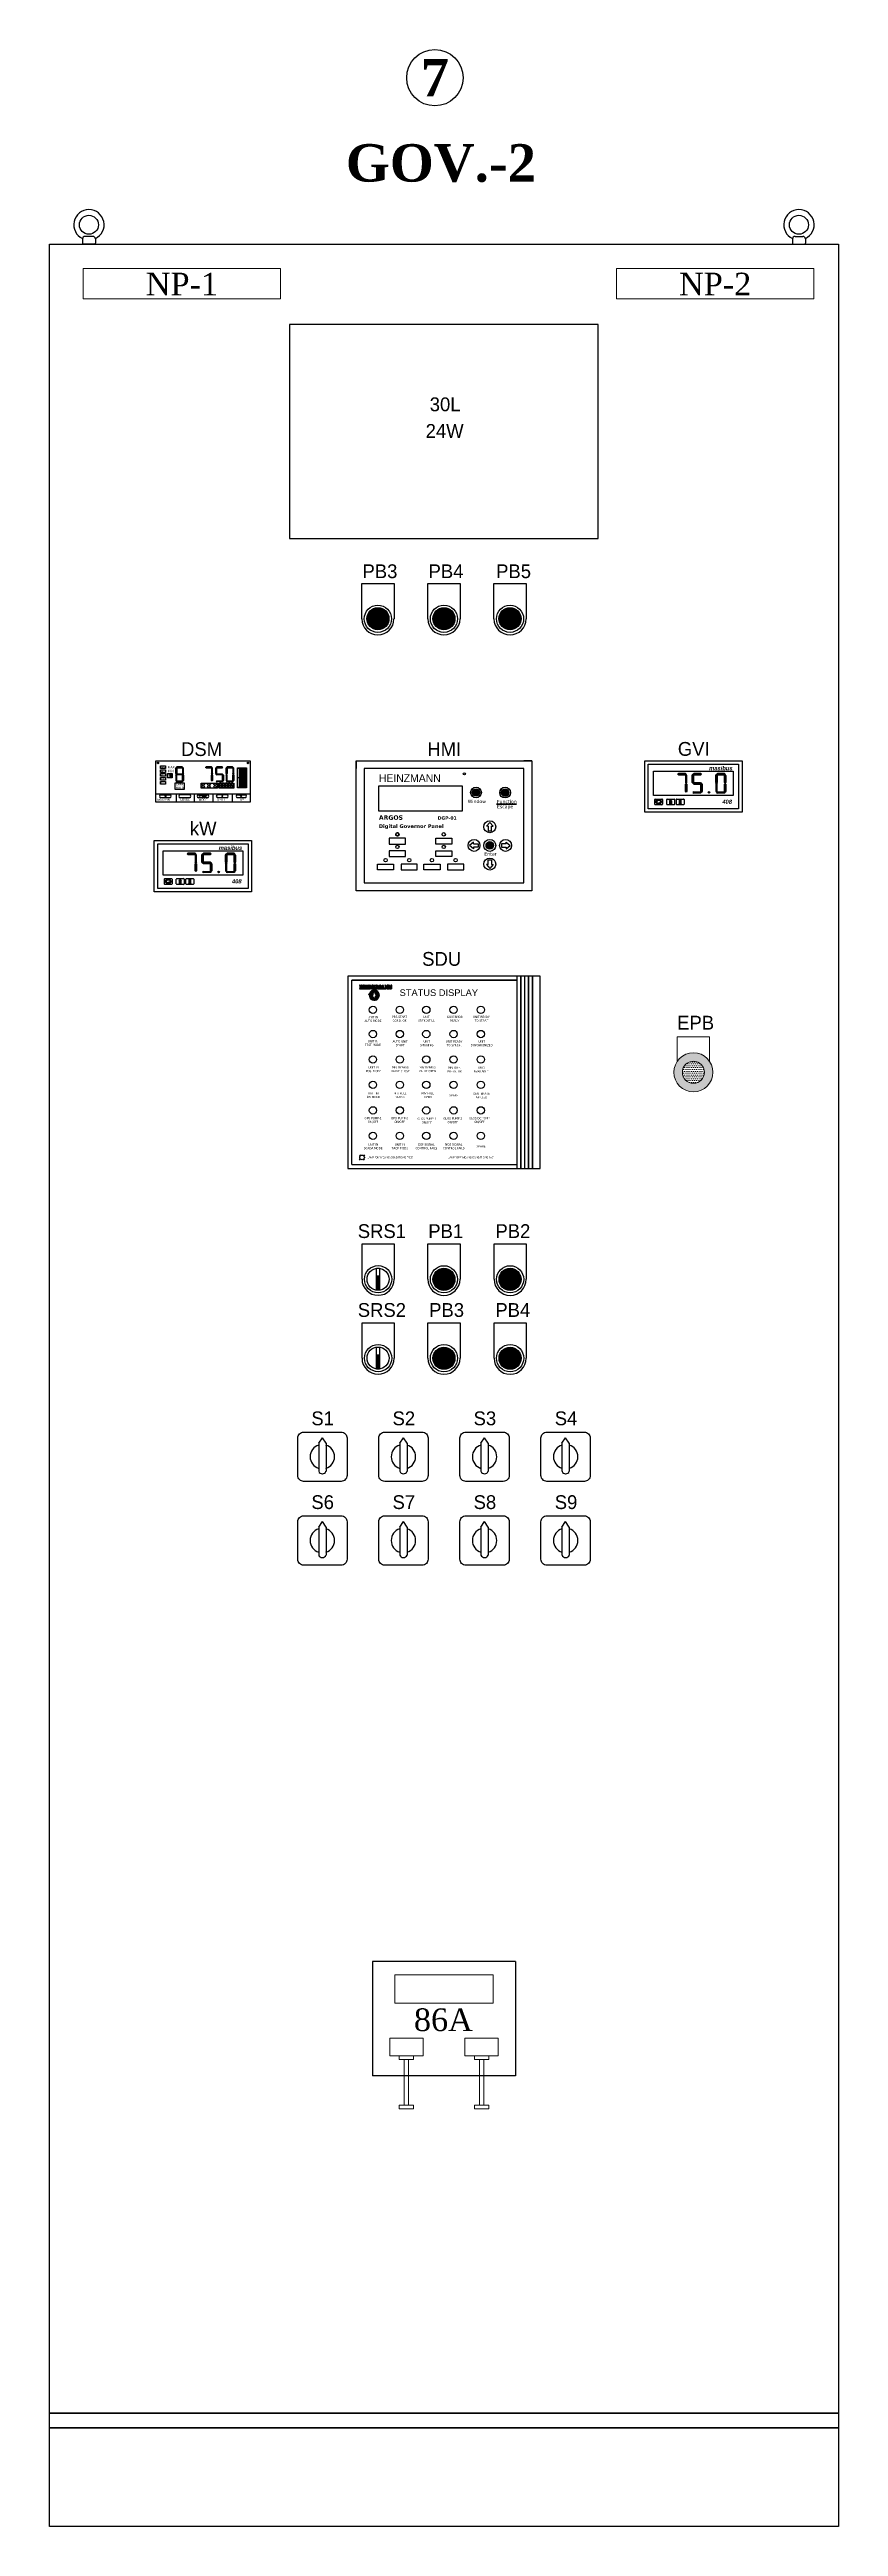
# Model space of a CAD drawing. Header units: millimetres. Extents: x -258 to 424, y -2156 to -1905.
# Drawn here: x 201.5 to 281.5, y -2155.8 to -1904.6 of the extents above; entities that cross this region are included whole.
import ezdxf
from ezdxf.enums import TextEntityAlignment as Align

# ---------------------------------------------------------------- set-up
doc = ezdxf.new("R2010")
doc.units = ezdxf.units.MM
doc.layers.add('plate colour', color=7, linetype='Continuous', true_color=0x37db00)
doc.layers.add('Text', color=14, linetype='Continuous')
doc.styles.add('ROMANS', font='times.ttf')
doc.styles.add('ROMANT', font='timesbd.ttf')
doc.styles.add('STYLE2', font='techb___.ttf', dxfattribs={"height": 200})
doc.styles.add('Tahoma', font='tahoma.ttf')

# ---------------------------------------------------------------- blocks, each defined once
blk = doc.blocks.new('A$C63070589')
at = {"color": 0, "linetype": 'ByBlock', "lineweight": -2, "insert": (0, 1.38), "char_height": 2.7569, "width": 54.4321, "attachment_point": 4, "style": 'STYLE2'}
blk.add_mtext('{\\fBodoni MT Black|b0|i0|c0|p18;HEINZMANN}', dxfattribs=at)
blk = doc.blocks.new('A$C7C257AEB')
at = {"lineweight": 35}
for points in [[(117.7, 99.7, 1), (125.3, 99.7, 1)], [(147.2, 99.6, 1), (154.9, 99.6, 1)], [(131.7, 46, 1), (139.3, 46, 1)]]:
    blk.add_hatch(color=256, dxfattribs=at).paths.add_polyline_path(points)
h = blk.add_hatch(color=256, dxfattribs=at)
h.paths.add_polyline_path([(43.5, 57.2, 1), (40, 57.2, 1)])
h.paths.add_polyline_path([(40.2, 57.2, -1), (43.3, 57.2, -1)], flags=16)
h = blk.add_hatch(color=256, dxfattribs=at)
h.paths.add_polyline_path([(90.6, 57.2, 1), (87.1, 57.2, 1)])
h.paths.add_polyline_path([(87.3, 57.2, -1), (90.4, 57.2, -1)], flags=16)
h = blk.add_hatch(color=256, dxfattribs=at)
h.paths.add_polyline_path([(31.5, 31, 1), (28, 31, 1)])
h.paths.add_polyline_path([(28.2, 31, -1), (31.3, 31, -1)], flags=16)
h = blk.add_hatch(color=256, dxfattribs=at)
h.paths.add_polyline_path([(43.5, 44.5, 1), (40, 44.5, 1)])
h.paths.add_polyline_path([(40.2, 44.5, -1), (43.3, 44.5, -1)], flags=16)
h = blk.add_hatch(color=256, dxfattribs=at)
h.paths.add_polyline_path([(55.5, 31, 1), (52, 31, 1)])
h.paths.add_polyline_path([(52.2, 31, -1), (55.3, 31, -1)], flags=16)
h = blk.add_hatch(color=256, dxfattribs=at)
h.paths.add_polyline_path([(78.6, 31, 1), (75.1, 31, 1)])
h.paths.add_polyline_path([(75.3, 31, -1), (78.4, 31, -1)], flags=16)
h = blk.add_hatch(color=256, dxfattribs=at)
h.paths.add_polyline_path([(90.6, 44.5, 1), (87.1, 44.5, 1)])
h.paths.add_polyline_path([(87.3, 44.5, -1), (90.4, 44.5, -1)], flags=16)
h = blk.add_hatch(color=256, dxfattribs=at)
h.paths.add_polyline_path([(102.6, 31, 1), (99.1, 31, 1)])
h.paths.add_polyline_path([(99.3, 31, -1), (102.4, 31, -1)], flags=16)
for p, q in [((0, 0), (0, 131.9)), ((0, 131.9), (178, 131.9)), ((0, 131.9), (0, 126.9)), ((0, 131.9), (0, 123.9)), ((0, 126.9), (0, 126.9)), ((178, 131.9), (170, 131.9)), ((170, 131.9), (170, 131.9)), ((178, 131.9), (173, 131.9)), ((173, 131.9), (173, 131.9)), ((178, 131.9), (178, 0)), ((0, 123.9), (0, 123.9)), ((132.2, 65.4), (135.5, 69.4)), ((133.8, 65.4), (132.2, 65.4)), ((133.8, 65.4), (133.8, 60.7)), ((133.8, 60.7), (137.2, 60.7)), ((138.8, 65.4), (135.5, 69.4)), ((137.2, 60.7), (137.2, 65.4)), ((137.2, 65.4), (138.8, 65.4)), ((118.9, 49.3), (114.9, 46)), ((118.9, 42.7), (114.9, 46)), ((118.9, 47.7), (118.9, 49.3)), ((118.9, 47.7), (123.6, 47.7)), ((123.6, 44.3), (118.9, 44.3)), ((118.9, 44.3), (118.9, 42.7)), ((123.6, 47.7), (123.6, 44.3)), ((133.8, 26.6), (132.2, 26.6)), ((132.2, 26.6), (135.5, 22.6)), ((133.8, 26.6), (133.8, 31.3)), ((133.8, 31.3), (137.2, 31.3)), ((138.8, 26.6), (135.5, 22.6)), ((137.2, 31.3), (137.2, 26.6)), ((137.2, 26.6), (138.8, 26.6)), ((152.1, 47.7), (147.4, 47.7)), ((147.4, 47.7), (147.4, 44.3)), ((147.4, 44.3), (152.1, 44.3)), ((152.1, 47.7), (152.1, 49.3)), ((152.1, 49.3), (156.1, 46)), ((152.1, 42.7), (156.1, 46)), ((152.1, 44.3), (152.1, 42.7)), ((178, 0), (0, 0))]:
    blk.add_line(p, q)
at = {"lineweight": 60}
blk.add_line((142.4, 87.8), (162.4, 87.8), dxfattribs=at)
for points in [[(8, 7.9), (170, 7.9), (170, 123.9), (8, 123.9)], [(23, 106.6), (107.6, 106.6), (107.6, 80.7), (23, 80.7)], [(50, 53.2), (33.5, 53.2), (33.5, 47.4), (50, 47.4)], [(80.6, 53.2), (97.1, 53.2), (97.1, 47.4), (80.6, 47.4)], [(21.5, 26.9), (38, 26.9), (38, 21.2), (21.5, 21.2)], [(50, 40.4), (33.5, 40.4), (33.5, 34.7), (50, 34.7)], [(62, 26.9), (45.5, 26.9), (45.5, 21.2), (62, 21.2)], [(68.6, 26.9), (85.1, 26.9), (85.1, 21.2), (68.6, 21.2)], [(80.6, 40.4), (97.1, 40.4), (97.1, 34.7), (80.6, 34.7)], [(109.1, 26.9), (92.6, 26.9), (92.6, 21.2), (109.1, 21.2)]]:
    blk.add_lwpolyline(points, close=True)
for centre, radius in [((109.7, 118.7), 1.06), ((121.5, 99.7), 5.46), ((121.5, 99.7), 5.46), ((121.5, 99.7), 3.83), ((151, 99.6), 5.46), ((151, 99.6), 5.46), ((151, 99.6), 3.83), ((41.8, 57.2), 1.75), ((88.8, 57.2), 1.75), ((119.5, 46), 6.03), ((135.5, 64.9), 6.03), ((135.5, 46), 6.03), ((151.5, 46), 6.03), ((29.8, 31), 1.75), ((41.8, 44.5), 1.75), ((53.8, 31), 1.75), ((76.8, 31), 1.75), ((88.8, 44.5), 1.75), ((100.8, 31), 1.75), ((135.5, 27.1), 6.03), ((135.5, 46), 3.83)]:
    blk.add_circle(centre, radius)
at = {"lineweight": 35}
blk.add_circle((41.8, 57.2), 1.58, dxfattribs=at)
at = {"xscale": 2.863299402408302, "yscale": 2.863299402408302, "zscale": 2.863299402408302}
blk.add_blockref('A$C63070589', (23, 110.3), dxfattribs=at)
at = {"width": 0.00321, "attachment_point": 1}
for s, insert, char_height in [('{\\fVerdana|b0|i0|c0|p34;R}', (109.4, 119.3), 1.111), ('{\\fVerdana|b0|i0|c0|p34;Window}', (113.2, 92.3), 3.371), ('{\\fVerdana|b0|i0|c0|p34;Function}', (142.8, 92.2), 3.371), ('{\\fVerdana|b0|i0|c0|p34;Escape}', (142.8, 87.1), 3.371), ('{\\fVerdana|b0|i0|c0|p34;Enter}', (130, 39), 3.371)]:
    blk.add_mtext(s, dxfattribs=dict(at, insert=insert, char_height=char_height))
at = {"color": 0, "linetype": 'ByBlock', "lineweight": -2, "attachment_point": 4, "style": 'STYLE2'}
for s, insert, char_height, width in [('{\\fVerdana|b1|i0|c0|p34;ARGOS}', (23, 74.2), 4.532, 22.359), ('{\\fVerdana|b1|i0|c0|p34;DGP-01}', (82.6, 73.8), 3.371, 21.371), ('{\\fVerdana|b1|i0|c0|p34;Digital Governor Panel}', (23, 65), 3.746, 65.476)]:
    blk.add_mtext(s, dxfattribs=dict(at, insert=insert, char_height=char_height, width=width))
blk = doc.blocks.new('A$C25C26FBE')
for points in [[(-56.7, 38.6), (-57.6, 39.2), (-64.6, 39.2), (-65.5, 38.6), (-64.6, 37.9), (-57.6, 37.9)], [(-56, 30.3), (-56, 37.3), (-56.7, 38.2), (-57.3, 37.3), (-57.3, 30.3), (-56.7, 29.4)], [(-56, 21.4), (-56, 28.5), (-56.7, 29.4), (-57.3, 28.5), (-57.3, 21.4), (-56.7, 20.5)], [(-34.3, 20.2, 1), (-32.6, 20.2, 1)], [(-17.1, 20.1), (-17.9, 20.8), (-25, 20.8), (-25.9, 20.1), (-25, 19.5), (-17.9, 19.5)]]:
    blk.add_hatch(color=1).paths.add_polyline_path(points)
h = blk.add_hatch(color=1)
h.paths.add_polyline_path([(-41.1, 38.6), (-42, 39.2), (-49, 39.2), (-49.9, 38.6), (-49, 37.9), (-42, 37.9)])
h.paths.add_polyline_path([(-49.9, 29.4), (-49.9, 29.4), (-49.9, 29.4), (-49.2, 30.3), (-49.2, 37.3), (-49.9, 38.2), (-50.5, 37.3), (-50.5, 30.3)])
h.paths.add_polyline_path([(-41.1, 29.4), (-42, 30), (-49, 30), (-49.9, 29.4), (-49.9, 29.4), (-49, 28.7), (-42, 28.7)])
h.paths.add_polyline_path([(-40.4, 21.4), (-40.4, 28.5), (-41.1, 29.4), (-41.7, 28.5), (-41.7, 21.4), (-41.1, 20.5)])
h.paths.add_polyline_path([(-41.1, 20.1), (-42, 20.8), (-49, 20.8), (-49.9, 20.1), (-49, 19.5), (-42, 19.5)])
h = blk.add_hatch(color=1)
h.paths.add_polyline_path([(-17.1, 38.6), (-17.9, 39.2), (-25, 39.2), (-25.9, 38.6), (-25, 37.9), (-17.9, 37.9)])
h.paths.add_polyline_path([(-25.2, 30.3), (-25.2, 37.3), (-25.9, 38.2), (-26.5, 37.3), (-26.5, 30.3), (-25.9, 29.4)])
h.paths.add_polyline_path([(-16.4, 30.3), (-16.4, 37.3), (-17.1, 38.2), (-17.7, 37.3), (-17.7, 30.3), (-17.1, 29.4)])
h = blk.add_hatch(color=1)
h.paths.add_polyline_path([(-25.2, 21.4), (-25.2, 28.5), (-25.9, 29.4), (-26.5, 28.5), (-26.5, 21.4), (-25.9, 20.5)])
h.paths.add_polyline_path([(-16.4, 21.4), (-16.4, 28.5), (-17.1, 29.4), (-17.7, 28.5), (-17.7, 21.4), (-17.1, 20.5)])
h = blk.add_hatch(color=256)
edge = h.paths.add_edge_path()
edge.add_spline(control_points=[(-83.7, 8.7), (-83.6, 8.8), (-83.4, 8.8), (-83, 9), (-82.7, 9.1), (-82.2, 9.5), (-82, 9.7), (-81.8, 10.1), (-81.7, 10.3), (-81.7, 10.8), (-81.7, 11), (-81.9, 11.5), (-82, 11.7), (-82.3, 12), (-82.5, 12.1), (-83, 12.5), (-83.5, 12.7), (-84.4, 12.8), (-84.9, 12.8), (-85.7, 12.7), (-86.1, 12.6), (-86.6, 12.3), (-86.8, 12.1), (-87.2, 11.7), (-87.4, 11.5), (-87.6, 11.1), (-87.6, 10.9), (-87.6, 10.7)], knot_values=[1.92049, 1.92049, 1.92049, 1.92049, 2.098363, 2.098363, 2.491419, 2.491419, 2.818934, 2.818934, 3.089322, 3.089322, 3.35971, 3.35971, 3.630098, 3.630098, 3.900486, 3.900486, 4.451318, 4.451318, 5.002151, 5.002151, 5.403203, 5.403203, 5.742048, 5.742048, 6.080892, 6.080892, 6.283185, 6.283185, 6.283185, 6.283185], degree=3, periodic=0)
edge.add_spline(control_points=[(-87.6, 10.7), (-87.6, 10.5), (-87.5, 10.3), (-87.4, 10), (-87.3, 9.8), (-87, 9.4), (-86.7, 9.2), (-86.1, 8.9), (-85.8, 8.8), (-85.3, 8.7), (-85.2, 8.7), (-85.1, 8.7)], knot_values=[6.283185, 6.283185, 6.283185, 6.283185, 6.505903, 6.505903, 6.728621, 6.728621, 7.143627, 7.143627, 7.558634, 7.558634, 7.694383, 7.694383, 7.694383, 7.694383], degree=3, periodic=0)
edge.add_line((-85.1, 8.7), (-85.1, 9.5))
edge.add_ellipse((-84.6, 10.7), major_axis=(-2.15, 0), ratio=0.592217, start_angle=114.8479, end_angle=438.8219, ccw=False)
edge.add_line((-83.7, 9.6), (-83.7, 8.7))
h.paths.add_polyline_path([(-83.7, 8.2), (-83.7, 9.8), (-84.8, 9)])
h = blk.add_hatch(color=256)
h.paths.add_polyline_path([(-71.2, 11.4), (-72.4, 12.5), (-73.7, 11.4)])
h.paths.add_polyline_path([(-71.7, 8.5), (-71.7, 11.4), (-73.1, 11.4), (-73.1, 8.5)])
h = blk.add_hatch(color=256)
h.paths.add_polyline_path([(-62, 12.5), (-63.4, 12.5), (-63.4, 9.5), (-62, 9.5)])
h.paths.add_polyline_path([(-61.4, 9.5), (-64, 9.5), (-62.7, 8.5)])
for p, q in [((-85.1, 8.7), (-85.1, 9.5)), ((-83.7, 9.8), (-84.8, 9)), ((-83.7, 8.2), (-84.8, 9)), ((-73.7, 11.4), (-72.4, 12.5)), ((-72.4, 12.5), (-71.2, 11.4)), ((-64, 9.5), (-62.7, 8.5)), ((-62.7, 8.5), (-61.4, 9.5))]:
    blk.add_line(p, q)
for points in [[(-98.7, 52.2), (0, 52.2), (0, 0), (-98.7, 0)], [(-95.2, 48.7), (-3.5, 48.7), (-3.5, 3.5), (-95.2, 3.5)], [(-89.7, 41.6), (-9, 41.6), (-9, 17), (-89.7, 17)], [(-73.1, 11.4), (-71.7, 11.4), (-71.7, 8.5), (-73.1, 8.5)], [(-63.4, 12.5), (-62, 12.5), (-62, 9.5), (-63.4, 9.5)]]:
    blk.add_lwpolyline(points, close=True)
for points in [[(-88.5, 8.2), (-88.5, 12.9)], [(-88, 13.4), (-81.2, 13.4)], [(-81.2, 7.6), (-88, 7.6)], [(-83.7, 9.8), (-83.7, 8.2)], [(-80.7, 12.9), (-80.7, 8.2)], [(-76.4, 8.2), (-76.4, 12.9)], [(-75.8, 13.4), (-69, 13.4)], [(-69, 7.6), (-75.8, 7.6)], [(-71.2, 11.4), (-73.7, 11.4)], [(-68.5, 12.9), (-68.5, 8.2)], [(-66.6, 8.2), (-66.6, 12.9)], [(-66.1, 13.4), (-59.3, 13.4)], [(-59.3, 7.6), (-66.1, 7.6)], [(-61.4, 9.5), (-64, 9.5)], [(-58.8, 12.9), (-58.8, 8.2)]]:
    blk.add_lwpolyline(points)
for centre, start, end in [((-88, 12.9), 90, 180), ((-88, 8.2), 180, 270), ((-81.2, 12.9), 0, 90), ((-81.2, 8.2), 270, 0), ((-75.8, 12.9), 90, 180), ((-75.8, 8.2), 180, 270), ((-69, 12.9), 0, 90), ((-69, 8.2), 270, 0), ((-66.1, 12.9), 90, 180), ((-66.1, 8.2), 180, 270), ((-59.3, 12.9), 0, 90), ((-59.3, 8.2), 270, 0)]:
    blk.add_arc(centre, 0.568, start, end)
blk.add_ellipse((-84.6, 10.7), major_axis=(-2.15, 0), ratio=0.592217, start_param=2.004474, end_param=7.658888)
blk.add_open_spline([(-83.7, 8.7), (-83.6, 8.8), (-83.4, 8.8), (-83, 9), (-82.7, 9.1), (-82.2, 9.5), (-82, 9.7), (-81.8, 10.1), (-81.7, 10.3), (-81.7, 10.8), (-81.7, 11), (-81.9, 11.5), (-82, 11.7), (-82.3, 12), (-82.5, 12.1), (-83, 12.5), (-83.5, 12.7), (-84.4, 12.8), (-84.9, 12.8), (-85.7, 12.7), (-86.1, 12.6), (-86.6, 12.3), (-86.8, 12.1), (-87.2, 11.7), (-87.4, 11.5), (-87.6, 11.1), (-87.6, 10.9), (-87.6, 10.7), (-87.6, 10.5), (-87.5, 10.3), (-87.4, 10), (-87.3, 9.8), (-87, 9.4), (-86.7, 9.2), (-86.1, 8.9), (-85.8, 8.8), (-85.3, 8.7), (-85.2, 8.7), (-85.1, 8.7)], degree=3, knots=[1.92049, 1.92049, 1.92049, 1.92049, 2.098363, 2.098363, 2.491419, 2.491419, 2.818934, 2.818934, 3.089322, 3.089322, 3.35971, 3.35971, 3.630098, 3.630098, 3.900486, 3.900486, 4.451318, 4.451318, 5.002151, 5.002151, 5.403203, 5.403203, 5.742048, 5.742048, 6.080892, 6.080892, 6.283185, 6.283185, 6.283185, 6.505903, 6.505903, 6.728621, 6.728621, 7.143627, 7.143627, 7.558634, 7.558634, 7.694383, 7.694383, 7.694383, 7.694383])
at = {"layer": 'Text'}
for p, q in [((-65.5, 38.6), (-64.6, 39.2)), ((-64.6, 37.9), (-65.5, 38.6)), ((-57.6, 39.2), (-64.6, 39.2)), ((-64.6, 37.9), (-57.6, 37.9)), ((-56.7, 38.6), (-57.6, 39.2)), ((-57.6, 37.9), (-56.7, 38.6)), ((-56.7, 38.2), (-57.3, 37.3)), ((-57.3, 37.3), (-57.3, 30.3)), ((-56.7, 29.4), (-57.3, 30.3)), ((-56.7, 29.4), (-57.3, 28.5)), ((-57.3, 21.4), (-57.3, 28.5)), ((-56, 37.3), (-56.7, 38.2)), ((-56, 30.3), (-56.7, 29.4)), ((-56, 28.5), (-56.7, 29.4)), ((-56, 30.3), (-56, 37.3)), ((-56, 28.5), (-56, 21.4)), ((-50.5, 37.3), (-49.9, 38.2)), ((-49.9, 38.2), (-50.5, 37.3)), ((-50.5, 30.3), (-50.5, 37.3)), ((-50.5, 30.3), (-50.5, 37.3)), ((-50.5, 30.3), (-49.9, 29.4)), ((-49.9, 29.4), (-50.5, 30.3)), ((-49.9, 38.6), (-49, 39.2)), ((-49, 37.9), (-49.9, 38.6)), ((-49.9, 38.2), (-49.2, 37.3)), ((-49.2, 37.3), (-49.9, 38.2)), ((-49.9, 29.4), (-49.2, 30.3)), ((-49.2, 30.3), (-49.9, 29.4)), ((-49, 30), (-49.9, 29.4)), ((-49.9, 29.4), (-49, 30)), ((-49.9, 29.4), (-49, 28.7)), ((-49, 28.7), (-49.9, 29.4)), ((-49.2, 37.3), (-49.2, 30.3)), ((-49.2, 37.3), (-49.2, 30.3)), ((-42, 39.2), (-49, 39.2)), ((-49, 37.9), (-42, 37.9)), ((-49, 30), (-42, 30)), ((-42, 30), (-49, 30)), ((-42, 28.7), (-49, 28.7)), ((-49, 28.7), (-42, 28.7)), ((-41.1, 38.6), (-42, 39.2)), ((-42, 37.9), (-41.1, 38.6)), ((-42, 30), (-41.1, 29.4)), ((-41.1, 29.4), (-42, 30)), ((-41.1, 29.4), (-42, 28.7)), ((-42, 28.7), (-41.1, 29.4)), ((-41.1, 29.4), (-41.7, 28.5)), ((-41.1, 29.4), (-41.7, 28.5)), ((-41.7, 21.4), (-41.7, 28.5)), ((-41.7, 21.4), (-41.7, 28.5)), ((-40.4, 28.5), (-41.1, 29.4)), ((-40.4, 28.5), (-41.1, 29.4)), ((-40.4, 28.5), (-40.4, 21.4)), ((-40.4, 28.5), (-40.4, 21.4)), ((-26.5, 37.3), (-25.9, 38.2)), ((-25.9, 38.2), (-26.5, 37.3)), ((-26.5, 30.3), (-26.5, 37.3)), ((-26.5, 30.3), (-26.5, 37.3)), ((-26.5, 30.3), (-25.9, 29.4)), ((-25.9, 29.4), (-26.5, 30.3)), ((-26.5, 28.5), (-25.9, 29.4)), ((-26.5, 28.5), (-26.5, 21.4)), ((-25.9, 38.6), (-25, 39.2)), ((-25, 37.9), (-25.9, 38.6)), ((-25.9, 38.2), (-25.2, 37.3)), ((-25.2, 37.3), (-25.9, 38.2)), ((-25.9, 29.4), (-25.2, 30.3)), ((-25.2, 30.3), (-25.9, 29.4)), ((-25.9, 29.4), (-25.2, 28.5)), ((-25.2, 37.3), (-25.2, 30.3)), ((-25.2, 37.3), (-25.2, 30.3)), ((-25.2, 21.4), (-25.2, 28.5)), ((-17.9, 39.2), (-25, 39.2)), ((-25, 37.9), (-17.9, 37.9)), ((-17.1, 38.6), (-17.9, 39.2)), ((-17.9, 37.9), (-17.1, 38.6)), ((-17.1, 38.2), (-17.7, 37.3)), ((-17.1, 38.2), (-17.7, 37.3)), ((-17.7, 37.3), (-17.7, 30.3)), ((-17.7, 30.3), (-17.7, 37.3)), ((-17.1, 29.4), (-17.7, 30.3)), ((-17.1, 29.4), (-17.7, 30.3)), ((-17.1, 29.4), (-17.7, 28.5)), ((-17.7, 21.4), (-17.7, 28.5)), ((-16.4, 37.3), (-17.1, 38.2)), ((-16.4, 37.3), (-17.1, 38.2)), ((-16.4, 30.3), (-17.1, 29.4)), ((-16.4, 30.3), (-17.1, 29.4)), ((-16.4, 28.5), (-17.1, 29.4)), ((-16.4, 30.3), (-16.4, 37.3)), ((-16.4, 37.3), (-16.4, 30.3)), ((-16.4, 28.5), (-16.4, 21.4)), ((-56.7, 20.5), (-57.3, 21.4)), ((-56, 21.4), (-56.7, 20.5)), ((-49, 20.8), (-49.9, 20.1)), ((-49.9, 20.1), (-49, 19.5)), ((-49, 20.8), (-42, 20.8)), ((-42, 19.5), (-49, 19.5)), ((-42, 20.8), (-41.1, 20.1)), ((-41.1, 20.1), (-42, 19.5)), ((-41.1, 20.5), (-41.7, 21.4)), ((-41.1, 20.5), (-41.7, 21.4)), ((-40.4, 21.4), (-41.1, 20.5)), ((-40.4, 21.4), (-41.1, 20.5)), ((-26.5, 21.4), (-25.9, 20.5)), ((-25.9, 20.5), (-25.2, 21.4)), ((-25, 20.8), (-25.9, 20.1)), ((-25.9, 20.1), (-25, 19.5)), ((-25, 20.8), (-17.9, 20.8)), ((-17.9, 19.5), (-25, 19.5)), ((-17.9, 20.8), (-17.1, 20.1)), ((-17.1, 20.1), (-17.9, 19.5)), ((-17.1, 20.5), (-17.7, 21.4)), ((-16.4, 21.4), (-17.1, 20.5))]:
    blk.add_line(p, q, dxfattribs=at)
blk.add_circle((-33.5, 20.2), 0.842, dxfattribs=at)
at = {"char_height": 4.2, "width": 20.747, "attachment_point": 2}
for s, insert in [('{\\fArial|b1|i1|c0|p34;masibus}', (-21.5, 46.8)), ('{\\fArial|b1|i1|c0|p34;408}', (-15.1, 12.8))]:
    blk.add_mtext(s, dxfattribs=dict(at, insert=insert))
blk = doc.blocks.new('A$C663411DF')
blk.add_hatch(color=256).paths.add_polyline_path([(1.5, -11.2), (1.5, 3.3), (-1.5, 3.3), (-1.5, -11.2)])
for p, q in [((-16.3, 0), (-16.3, 35.9)), ((-16.3, 35.9), (16.4, 35.9)), ((16.4, 35.9), (16.3, 0)), ((-1.5, 3.3), (1.5, 3.3))]:
    blk.add_line(p, q)
blk.add_lwpolyline([(-1.5, 11.2), (1.5, 11.2), (1.5, -11.2), (-1.5, -11.2)], close=True)
at = {"color": 0, "linetype": 'Continuous'}
blk.add_circle((0, 0), 13.8, dxfattribs=at)
blk.add_circle((0, 0), 11.2)
blk.add_arc((0, 0), 16.3, 180, 0, dxfattribs=at)
blk = doc.blocks.new('A$C08A04AE9')
blk.add_hatch(color=256).paths.add_polyline_path([(-11.2, 0, 1), (11.2, 0, 1)])
for p, q in [((-16.3, 0), (-16.3, 35.9)), ((-16.3, 35.9), (16.4, 35.9)), ((16.4, 35.9), (16.3, 0))]:
    blk.add_line(p, q)
at = {"color": 0, "linetype": 'Continuous'}
blk.add_circle((0, 0), 13.8, dxfattribs=at)
blk.add_circle((0, 0), 11.2)
blk.add_arc((0, 0), 16.3, 180, 0, dxfattribs=at)
blk = doc.blocks.new('A$C319E25F5')
at = {"color": 0}
for p, q in [((-3.7, 13.6), (0, 19.1)), ((-3.7, 13.6), (-3.7, -14.9)), ((3.7, 13.6), (0, 19.1)), ((3.7, 13.6), (3.7, -14.9))]:
    blk.add_line(p, q, dxfattribs=at)
blk.add_lwpolyline([(19, -25), (-19, -25, -0.414214), (-25, -19), (-25, 19, -0.414214), (-19, 25), (19, 25, -0.414214), (25, 19), (25, -19, -0.414214)], format="xyb", close=True, dxfattribs=at)
for centre, radius, start, end in [((0, 0), 12.4, 107.2341, 252.7659), ((0, 0), 12.4, 107.2341, 252.7659), ((0, 0), 12.4, 287.2341, 72.7659), ((0, 0), 12.4, 287.2341, 72.7659), ((-0.1, -13.6), 3.75, 199.0328, 272.0784), ((0.1, -13.6), 3.75, 267.9216, 340.9672)]:
    blk.add_arc(centre, radius, start, end, dxfattribs=at)
blk = doc.blocks.new('A$C122167AF')
h = blk.add_hatch(color=74)
edge = h.paths.add_edge_path()
edge.add_spline(control_points=[(25.2, 176.8), (25.2, 176.8), (25.2, 176.8), (25.4, 177.5), (25.7, 178.2), (26.5, 179.2), (27, 179.6), (28, 180), (28.4, 180), (28.7, 180), (29.2, 180), (29.8, 179.9), (30.4, 179.5), (30.5, 179.5), (30.7, 179.4)], knot_values=[5.727591, 5.727591, 5.727591, 5.727591, 5.738419, 5.738419, 6.243266, 6.243266, 6.748112, 6.748112, 7.046955, 7.046955, 7.046955, 7.477983, 7.477983, 7.60255, 7.60255, 7.60255, 7.60255], degree=3, periodic=0)
edge.add_arc((26.9, 175.8), 5.22, 43.3423, 168.6654)
edge.add_line((21.7, 176.8), (21.1, 176.8))
edge.add_line((21.1, 176.8), (23.4, 176))
edge.add_line((23.4, 176), (26, 176.8))
edge.add_line((26, 176.8), (25.2, 176.8))
edge = h.paths.add_edge_path()
edge.add_ellipse((28.7, 175.8), major_axis=(0, 3.99), ratio=0.844504, start_angle=270.342, end_angle=390.5505)
edge.add_ellipse((25.3, 175.8), major_axis=(0, 3.99), ratio=0.844504, start_angle=270.342, end_angle=329.4495, ccw=False)
edge.add_line((28.7, 175.8), (32.1, 175.8))
h = blk.add_hatch(color=256)
edge = h.paths.add_edge_path()
edge.add_spline(control_points=[(30.5, 172), (30.2, 171.8), (29.8, 171.7), (28.8, 171.4), (28.2, 171.5), (27, 171.9), (26.4, 172.4), (25.6, 173.4), (25.3, 174.1), (25.1, 175.1), (25.1, 175.4), (25.1, 175.8)], knot_values=[7.848335, 7.848335, 7.848335, 7.848335, 8.170695, 8.170695, 8.675542, 8.675542, 9.180389, 9.180389, 9.685236, 9.685236, 9.93347, 9.93347, 9.93347, 9.93347], degree=3, periodic=0)
edge.add_line((25.1, 175.8), (21.6, 175.8))
edge.add_arc((26.9, 175.8), 5.22, 180, 314.3486)
edge = h.paths.add_edge_path()
edge.add_ellipse((28.7, 175.8), major_axis=(0, 3.99), ratio=0.844504, start_angle=149.4495, end_angle=270.342)
edge.add_line((32.1, 175.8), (28.7, 175.8))
edge.add_ellipse((25.3, 175.8), major_axis=(0, 3.99), ratio=0.844504, start_angle=210.5505, end_angle=270.342, ccw=False)
at = {"layer": 'Text'}
for points in [[(13.5, 184.1), (14.5, 184.1), (14.5, 182.6, -0.256897), (14.1, 182.3), (16.1, 182.3, -0.256897), (15.7, 182.6), (15.7, 185.6, -0.256897), (16.1, 185.9), (14.1, 185.9, -0.256897), (14.5, 185.6), (14.5, 184.4), (13.5, 184.4), (13.5, 185.6, -0.256897), (13.9, 185.9), (11.9, 185.9, -0.256897), (12.3, 185.6), (12.3, 182.6, -0.256897), (11.9, 182.3), (13.9, 182.3, -0.256897), (13.5, 182.6)], [(17.9, 184, -0.155983), (18.7, 183.3), (18.7, 185.1, -0.155983), (17.9, 184.4), (17.9, 185.6, -0.297798), (19.4, 184.4), (19.4, 185.9), (16.3, 185.9, -0.256897), (16.7, 185.6), (16.7, 182.6, -0.256897), (16.3, 182.3), (19.4, 182.3), (19.4, 183.8, -0.297798), (17.9, 182.6)], [(19.9, 182.6, -0.256897), (19.5, 182.3), (21.6, 182.3, -0.256897), (21.2, 182.6), (21.2, 185.6, -0.256897), (21.6, 185.9), (19.5, 185.9, -0.256897), (19.9, 185.6)], [(23.5, 185.9), (21.9, 185.9, -0.256897), (22.3, 185.6), (22.3, 182.6, -0.256897), (21.9, 182.3), (23, 182.3, -0.256897), (22.6, 182.6), (22.6, 184.9), (24, 182.3), (25, 182.3), (25, 185.6, -0.256897), (25.4, 185.9), (24.4, 185.9, -0.256897), (24.8, 185.6), (24.8, 183.5)], [(28.4, 185.9), (25.6, 185.9), (25.6, 184.4, -0.263626), (26.9, 185.6), (25.6, 182.3), (28.4, 182.3), (28.4, 183.8, -0.263626), (27.2, 182.5)], [(30.4, 182.3), (30.7, 182.3), (31.6, 184.5), (31.6, 182.6, -0.256897), (31.2, 182.3), (33.4, 182.3, -0.256897), (33, 182.6), (33, 185.6, -0.256897), (33.4, 185.9), (31.7, 185.9), (31, 184.2), (30.4, 185.9), (28.7, 185.9, -0.256897), (29.1, 185.6), (29.1, 182.6, -0.256897), (28.7, 182.3), (29.8, 182.3, -0.256897), (29.4, 182.6), (29.4, 184.9)], [(39.5, 182.3), (40.5, 182.3), (40.5, 185.6, -0.256897), (40.9, 185.9), (39.9, 185.9, -0.256897), (40.3, 185.6), (40.3, 183.5), (39, 185.9), (37.4, 185.9, -0.256897), (37.8, 185.6), (37.8, 182.6, -0.256897), (37.4, 182.3), (38.5, 182.3, -0.256897), (38.1, 182.6), (38.1, 184.9)], [(43.1, 182.3), (44.2, 182.3), (44.2, 185.6, -0.256897), (44.6, 185.9), (43.5, 185.9, -0.256897), (43.9, 185.6), (43.9, 183.5), (42.7, 185.9), (41.1, 185.9, -0.256897), (41.5, 185.6), (41.5, 182.6, -0.256897), (41.1, 182.3), (42.1, 182.3, -0.256897), (41.7, 182.6), (41.7, 184.9)]]:
    blk.add_hatch(color=256, dxfattribs=at).paths.add_polyline_path(points)
h = blk.add_hatch(color=256, dxfattribs=at)
edge = h.paths.add_edge_path()
edge.add_spline(control_points=[(25.2, 176.8), (25.2, 176.8), (25.2, 176.8), (25.4, 177.5), (25.7, 178.2), (26.5, 179.2), (27, 179.6), (28, 180), (28.4, 180), (28.7, 180), (29.2, 180), (29.8, 179.9), (30.4, 179.5), (30.5, 179.5), (30.7, 179.4)], knot_values=[5.727591, 5.727591, 5.727591, 5.727591, 5.738419, 5.738419, 6.243266, 6.243266, 6.748112, 6.748112, 7.046955, 7.046955, 7.046955, 7.477983, 7.477983, 7.60255, 7.60255, 7.60255, 7.60255], degree=3, periodic=0)
edge.add_arc((26.9, 175.8), 5.22, 43.3423, 168.6654)
edge.add_line((21.7, 176.8), (21.1, 176.8))
edge.add_line((21.1, 176.8), (23.4, 176))
edge.add_line((23.4, 176), (26, 176.8))
edge.add_line((26, 176.8), (25.2, 176.8))
edge = h.paths.add_edge_path()
edge.add_spline(control_points=[(30.5, 172), (30.2, 171.8), (29.8, 171.7), (28.8, 171.4), (28.2, 171.5), (27, 171.9), (26.4, 172.4), (25.6, 173.4), (25.3, 174.1), (25.1, 175.1), (25.1, 175.5), (25.1, 175.9)], knot_values=[7.821223, 7.821223, 7.821223, 7.821223, 8.143583, 8.143583, 8.64843, 8.64843, 9.153277, 9.153277, 9.658124, 9.658124, 9.93347, 9.93347, 9.93347, 9.93347], degree=3, periodic=0)
edge.add_line((25.1, 175.9), (21.6, 175.9))
edge.add_arc((26.9, 175.8), 5.22, 178.7452, 314.3486)
edge = h.paths.add_edge_path()
edge.add_ellipse((25.3, 175.8), major_axis=(0, 3.99), ratio=0.844504, start_angle=210.5505, end_angle=329.4495, ccw=False)
edge.add_ellipse((28.7, 175.8), major_axis=(0, 3.99), ratio=0.844504, start_angle=149.4495, end_angle=390.5505)
h = blk.add_hatch(color=256, dxfattribs=at)
h.paths.add_polyline_path([(35.8, 185.9), (34.9, 185.9), (33.8, 182.6, -0.256897), (33.4, 182.3), (34.8, 182.3, -0.311037), (34.4, 182.7), (34.7, 183.5), (35.3, 183.5), (35.6, 182.6, -0.258571), (35.2, 182.3), (37.3, 182.3, -0.256897), (36.9, 182.6)])
h.paths.add_polyline_path([(35.2, 183.8), (34.8, 183.8), (35, 184.5)], flags=16)
for p, q in [((11.8, 13.8), (12.7, 12.9)), ((11.8, 8.6), (12.7, 9.5)), ((17, 13.8), (16.1, 12.9)), ((17, 8.6), (16.1, 9.5))]:
    blk.add_line(p, q)
for centre, radius in [((25.5, 160.9), 3.71), ((52.7, 160.9), 3.71), ((79.6, 160.9), 3.71), ((107.3, 160.9), 3.71), ((134.9, 160.9), 3.71), ((25.5, 136.4), 3.71), ((52.7, 136.4), 3.71), ((79.6, 136.4), 3.71), ((107.3, 136.4), 3.71), ((134.9, 136.4), 3.71), ((25.5, 110.6), 3.71), ((52.7, 110.6), 3.71), ((79.6, 110.6), 3.71), ((107.3, 110.6), 3.71), ((134.9, 110.6), 3.71), ((25.5, 84.8), 3.71), ((52.7, 84.8), 3.71), ((79.6, 84.8), 3.71), ((107.3, 84.8), 3.71), ((134.9, 84.8), 3.71), ((25.5, 59), 3.71), ((52.7, 59), 3.71), ((79.6, 59), 3.71), ((107.3, 59), 3.71), ((134.9, 59), 3.71), ((25.5, 33.2), 3.71), ((52.7, 33.2), 3.71), ((79.6, 33.2), 3.71), ((107.3, 33.2), 3.71), ((134.9, 33.2), 3.71), ((14.4, 11.2), 2.37)]:
    blk.add_circle(centre, radius)
at = {"layer": 'plate colour', "color": 72}
blk.add_lwpolyline([(0, 0), (195, 0), (195, 195), (0, 195)], close=True, dxfattribs=at)
at = {"layer": 'plate colour', "color": 72, "const_width": 1.56}
for points in [[(3.9, 3.9), (3.9, 191.1)], [(171.6, 191.1), (3.9, 191.1)], [(171.6, 0), (171.6, 195)], [(175.5, 0), (175.5, 195)], [(179.4, 0), (179.4, 195)], [(183.3, 0), (183.3, 195)], [(187.2, 0), (187.2, 195)], [(171.6, 3.9), (3.9, 3.9)]]:
    blk.add_lwpolyline(points, dxfattribs=at)
at = {"layer": 'Text'}
for p, q in [((11.9, 185.9), (13.9, 185.9)), ((11.9, 182.3), (13.9, 182.3)), ((12.3, 185.6), (12.3, 182.6)), ((13.5, 184.4), (13.5, 185.6)), ((14.5, 184.4), (13.5, 184.4)), ((13.5, 182.6), (13.5, 184.1)), ((14.5, 184.1), (13.5, 184.1)), ((14.1, 185.9), (16.1, 185.9)), ((14.1, 182.3), (16.1, 182.3)), ((14.5, 184.4), (14.5, 185.6)), ((14.5, 182.6), (14.5, 184.1)), ((15.7, 185.6), (15.7, 182.6)), ((16.3, 185.9), (19.4, 185.9)), ((16.3, 182.3), (19.4, 182.3)), ((16.7, 185.6), (16.7, 182.6)), ((17.9, 185.6), (17.9, 184.4)), ((17.9, 184), (17.9, 182.6)), ((18.7, 185.1), (18.7, 183.3)), ((19.4, 185.9), (19.4, 184.4)), ((19.4, 183.8), (19.4, 182.3)), ((19.5, 185.9), (21.6, 185.9)), ((19.5, 182.3), (21.6, 182.3)), ((19.6, 185.9), (21.6, 185.9)), ((19.6, 182.3), (21.6, 182.3)), ((19.9, 185.6), (19.9, 182.6)), ((21.1, 176.8), (21.7, 176.8)), ((23.4, 176), (21.1, 176.8)), ((21.2, 182.6), (21.2, 185.6)), ((21.6, 175.9), (25.1, 175.9)), ((21.9, 185.9), (23.5, 185.9)), ((21.9, 182.3), (23, 182.3)), ((22.3, 185.6), (22.3, 182.6)), ((22.6, 184.9), (22.6, 182.6)), ((22.6, 184.9), (24, 182.3)), ((26, 176.8), (23.4, 176)), ((23.5, 185.9), (24.8, 183.5)), ((24, 182.3), (25, 182.3)), ((24.4, 185.9), (25.4, 185.9)), ((24.8, 185.6), (24.8, 183.5)), ((25, 185.6), (25, 182.3)), ((25.2, 176.8), (26, 176.8)), ((25.6, 185.9), (28.4, 185.9)), ((25.6, 185.9), (25.6, 184.4)), ((26.9, 185.6), (25.6, 182.3)), ((25.6, 182.3), (28.4, 182.3)), ((27.2, 182.5), (28.4, 185.9)), ((28.4, 183.8), (28.4, 182.3)), ((28.7, 185.9), (30.4, 185.9)), ((28.7, 182.3), (29.8, 182.3)), ((28.7, 182.3), (29.8, 182.3)), ((29.1, 185.6), (29.1, 182.6)), ((29.4, 184.9), (29.4, 182.6)), ((29.4, 184.9), (30.4, 182.3)), ((30.4, 185.9), (31, 184.2)), ((30.4, 182.3), (30.7, 182.3)), ((31.6, 184.5), (30.7, 182.3)), ((31.7, 185.9), (31, 184.2)), ((31.2, 182.3), (33.4, 182.3)), ((31.6, 184.5), (31.6, 182.6)), ((31.7, 185.9), (33.4, 185.9)), ((33, 185.6), (33, 182.6)), ((33.4, 182.3), (34.8, 182.3)), ((33.8, 182.6), (34.9, 185.9)), ((34.4, 182.7), (34.7, 183.5)), ((34.7, 183.5), (35.3, 183.5)), ((34.8, 183.8), (35, 184.5)), ((34.8, 183.8), (35.2, 183.8)), ((34.9, 185.9), (35.8, 185.9)), ((35.2, 183.8), (35, 184.5)), ((35.2, 182.3), (37.3, 182.3)), ((35.6, 182.6), (35.3, 183.5)), ((36.9, 182.6), (35.8, 185.9)), ((37.4, 185.9), (39, 185.9)), ((37.4, 185.9), (39, 185.9)), ((37.4, 182.3), (38.5, 182.3)), ((37.4, 182.3), (38.5, 182.3)), ((37.8, 185.6), (37.8, 182.6)), ((38.1, 184.9), (38.1, 182.6)), ((38.1, 184.9), (39.5, 182.3)), ((39, 185.9), (40.3, 183.5)), ((39.5, 182.3), (40.5, 182.3)), ((39.5, 182.3), (40.5, 182.3)), ((39.9, 185.9), (40.9, 185.9)), ((39.9, 185.9), (40.9, 185.9)), ((40.3, 185.6), (40.3, 183.5)), ((40.5, 185.6), (40.5, 182.3)), ((41.1, 185.9), (42.7, 185.9)), ((41.1, 185.9), (42.7, 185.9)), ((41.1, 182.3), (42.1, 182.3)), ((41.1, 182.3), (42.1, 182.3)), ((41.5, 185.6), (41.5, 182.6)), ((41.7, 184.9), (41.7, 182.6)), ((41.7, 184.9), (43.1, 182.3)), ((42.7, 185.9), (43.9, 183.5)), ((43.1, 182.3), (44.1, 182.3)), ((43.1, 182.3), (44.2, 182.3)), ((43.5, 185.9), (44.1, 185.9)), ((43.5, 185.9), (44.6, 185.9)), ((43.9, 185.6), (43.9, 183.5)), ((44.2, 185.6), (44.2, 182.3))]:
    blk.add_line(p, q, dxfattribs=at)
for centre, radius, start, end in [((11.8, 185.4), 0.528, 23.8869, 81.5171), ((11.8, 182.8), 0.528, 278.4829, 336.1131), ((14, 185.4), 0.528, 98.4829, 156.1131), ((14, 182.8), 0.528, 203.8869, 261.5171), ((14, 185.4), 0.528, 23.8869, 81.5171), ((14, 182.8), 0.528, 278.4829, 336.1131), ((16.2, 185.4), 0.528, 98.4829, 156.1131), ((16.2, 182.8), 0.528, 203.8869, 261.5171), ((16.2, 185.4), 0.528, 23.8869, 81.5171), ((16.2, 182.8), 0.528, 278.4829, 336.1131), ((17.8, 183.9), 1.71, 17.334, 83.6678), ((17.2, 185.9), 1.74, 295.956, 331.4189), ((17.2, 182.4), 1.74, 28.5811, 64.044), ((17.8, 184.3), 1.71, 276.3322, 342.666), ((19.4, 185.4), 0.528, 23.8869, 81.5171), ((19.4, 182.8), 0.528, 278.4829, 336.1131), ((21.7, 185.4), 0.528, 98.4829, 156.1131), ((21.7, 182.8), 0.528, 203.8869, 261.5171), ((26.9, 175.8), 5.22, 178.7452, 314.3486), ((26.9, 175.8), 5.22, 43.3423, 168.6654), ((21.8, 185.4), 0.528, 23.8869, 81.5171), ((21.8, 182.8), 0.528, 278.4829, 336.1131), ((23.1, 182.8), 0.528, 203.8869, 261.5171), ((24.3, 185.4), 0.528, 23.8869, 81.5171), ((25.5, 185.4), 0.528, 98.4829, 156.1131), ((27.3, 184), 1.75, 105.7649, 164.8395), ((26.7, 184.2), 1.75, 285.7649, 344.8395), ((28.7, 185.4), 0.528, 23.8869, 81.5171), ((28.7, 182.8), 0.528, 278.4829, 336.1131), ((29.9, 182.8), 0.528, 203.8869, 261.5171), ((31.1, 182.8), 0.528, 278.4829, 336.1131), ((33.5, 185.4), 0.528, 98.4829, 156.1131), ((33.5, 182.8), 0.528, 203.8869, 261.5171), ((33.3, 182.8), 0.528, 278.4829, 336.1131), ((34.9, 182.8), 0.528, 192.4066, 261.5171), ((35.1, 182.8), 0.528, 278.4829, 336.473), ((37.4, 182.8), 0.528, 203.8869, 261.5171), ((37.4, 185.4), 0.528, 23.8869, 81.5171), ((37.4, 182.8), 0.528, 278.4829, 336.1131), ((38.6, 182.8), 0.528, 203.8869, 261.5171), ((39.8, 185.4), 0.528, 23.8869, 81.5171), ((41, 185.4), 0.528, 98.4829, 156.1131), ((41, 185.4), 0.528, 23.8869, 81.5171), ((41, 182.8), 0.528, 278.4829, 336.1131), ((42.2, 182.8), 0.528, 203.8869, 261.5171), ((43.5, 185.4), 0.528, 23.8869, 81.5171), ((44.7, 185.4), 0.528, 98.4829, 156.1131)]:
    blk.add_arc(centre, radius, start, end, dxfattribs=at)
for centre, start_param, end_param in [((28.7, 175.8), 2.608386, 6.816392), ((25.3, 175.8), 3.674799, 5.749979)]:
    blk.add_ellipse(centre, major_axis=(0, 3.99), ratio=0.844504, start_param=start_param, end_param=end_param, dxfattribs=at)
for points, knots in [([(25.1, 175.9), (25.1, 175.5), (25.1, 175.1), (25.3, 174.1), (25.6, 173.4), (26.4, 172.4), (27, 171.9), (28.2, 171.5), (28.8, 171.4), (29.8, 171.7), (30.2, 171.8), (30.5, 172)], [7.821223, 7.821223, 7.821223, 7.821223, 8.096569, 8.096569, 8.601415, 8.601415, 9.106262, 9.106262, 9.611109, 9.611109, 9.93347, 9.93347, 9.93347, 9.93347]), ([(30.7, 179.4), (30.5, 179.5), (30.4, 179.5), (29.8, 179.9), (29.2, 180), (28.7, 180), (28.4, 180), (28, 180), (27, 179.6), (26.5, 179.2), (25.7, 178.2), (25.4, 177.5), (25.2, 176.8), (25.2, 176.8), (25.2, 176.8)], [5.727591, 5.727591, 5.727591, 5.727591, 5.852158, 5.852158, 6.283185, 6.283185, 6.283185, 6.582028, 6.582028, 7.086875, 7.086875, 7.591722, 7.591722, 7.60255, 7.60255, 7.60255, 7.60255])]:
    blk.add_open_spline(points, degree=3, knots=knots, dxfattribs=at)
at = {"attachment_point": 5}
for s, insert, char_height, width in [('{\\fArial|b0|i0|c0|p34;STATUS DISPLAY}', (92.3, 178.3), 6.739, 144.816), ("LAMP 'ON' MEANS CONDITIONS 'YES'", (43, 11.3), 1.872, 50.237), ("LAMP 'OFF' MEANS CONDITIONS 'NO'", (124.8, 11.3), 1.872, 50.237)]:
    blk.add_mtext(s, dxfattribs=dict(at, insert=insert, char_height=char_height, width=width))
at = {"color": 7, "attachment_point": 5, "style": 'Tahoma'}
for s, insert, char_height in [('UNIT IN\\PAUTO MODE', (25.6, 151.7), 2.24), ('PRE-START\\PCOND. OK', (52.5, 151.9), 2.24), ('UNIT\\PSTANDSTILL', (79.6, 151.9), 2.24), ('GOVERNOR\\PREADY', (108.4, 151.9), 2.24), ('UNIT READY\\PTO START', (135.5, 151.9), 2.24), ('UNIT IN\\PTEST MODE', (25.5, 127.2), 2.24), ('AUTO UNIT\\PSTART', (53.1, 127), 2.24), ('UNIT\\PSPINNING', (80.1, 127), 2.24), ('UNIT READY\\PTO SYNCH.', (107.8, 127), 2.24), ('UNIT\\PSYNCHRONIZED', (135.8, 127), 2.244), ('UNIT IN\\PPOS. MODE', (26.1, 100.7), 2.24), ('MIV BYPASS\\PVALVE CLOSE', (53.3, 100.7), 2.244), ('MIV BYPASS\\PVALVE OPEN', (80.8, 100.7), 2.24), ('MIV DIFF.\\PPRESS. OK', (108.3, 100.4), 2.24), ('GRID \\PAVAILABLE', (135.3, 100.4), 2.24), ('UNIT IN\\PkW MODE', (26, 74.4), 2.24), ('MIV FULL\\PCLOSE', (53.1, 74.4), 2.24), ('MIV FULL\\POPEN', (81, 74.4), 2.24), ('GEN. BRAKE\\PAPPLIED', (135.5, 74.1), 2.24), ('OPU PUMP-1\\PON/OFF', (25.6, 49.1), 2.24), ('OPU PUMP-2\\PON/OFF', (52.5, 49.1), 2.24), ('GLOS PUMP-1\\PON/OFF', (80.2, 48.5), 2.244), ('GLOS PUMP-2\\PON/OFF', (106.5, 48.8), 2.244), ('SPARE', (107.6, 74.2), 2.24), ('GLOS DC PUMP\\PON/OFF', (133.5, 49), 2.244), ('UNIT IN\\PSCADA MODE', (25.7, 22.5), 2.24), ('UNIT IN\\PTACP MODE', (52.8, 22.5), 2.24), ('DEF SIGNAL \\PCONTROL FAILS', (79.7, 22.5), 2.244), ('NOZ SIGNAL \\PCONTROL FAILS', (107.4, 22.5), 2.244), ('SPARE', (135.1, 22.5), 2.24)]:
    blk.add_mtext(s, dxfattribs=dict(at, insert=insert, char_height=char_height))
blk = doc.blocks.new('A$C42BB1318')
for p, q in [((-95.7, 42), (0, 42)), ((-95.7, 0), (-95.7, 42)), ((-91, 36.8), (-85.8, 36.8)), ((-91, 34.1), (-91, 36.8)), ((-85.8, 34.1), (-91, 34.1)), ((-91, 32.9), (-85.8, 32.9)), ((-91, 30.2), (-91, 32.9)), ((-85.8, 30.2), (-91, 30.2)), ((-91, 28.9), (-85.8, 28.9)), ((-91, 26.2), (-91, 28.9)), ((-85.8, 26.2), (-91, 26.2)), ((-90.6, 28.9), (-85.8, 28.9)), ((-85.8, 26.2), (-90.6, 26.2)), ((-85.8, 36.8), (-85.8, 34.1)), ((-85.8, 32.9), (-85.8, 30.2)), ((-85.8, 32.9), (-85.8, 30.2)), ((-85.8, 28.9), (-85.8, 26.2)), ((-85.8, 28.9), (-85.8, 26.2)), ((-83.7, 29.1), (-79.2, 29.1)), ((-83.7, 24.5), (-83.7, 29.1)), ((-79.2, 29.1), (-79.2, 24.5)), ((-12.8, 34.9), (-3.8, 34.9)), ((-12.8, 14.5), (-12.8, 34.9)), ((-3.8, 34.2), (-11, 34.2)), ((-11, 34.2), (-11, 15.1)), ((-3.8, 34.1), (-11, 34.1)), ((-3.8, 33.8), (-11, 33.8)), ((-3.8, 33.6), (-11, 33.6)), ((-3.8, 33.4), (-11, 33.4)), ((-3.8, 33.2), (-11, 33.2)), ((-3.8, 33), (-11, 33)), ((-3.8, 32.7), (-11, 32.7)), ((-3.8, 32.5), (-11, 32.5)), ((-3.8, 32.3), (-11, 32.3)), ((-3.8, 32.1), (-11, 32.1)), ((-3.8, 31.8), (-11, 31.8)), ((-3.8, 31.6), (-11, 31.6)), ((-3.8, 31.4), (-11, 31.4)), ((-3.8, 31.2), (-11, 31.2)), ((-3.8, 31), (-11, 31)), ((-3.8, 30.7), (-11, 30.7)), ((-3.8, 30.5), (-11, 30.5)), ((-3.8, 30.3), (-11, 30.3)), ((-3.8, 30.1), (-11, 30.1)), ((-3.8, 29.8), (-11, 29.8)), ((-3.8, 29.6), (-11, 29.6)), ((-3.8, 29.4), (-11, 29.4)), ((-3.8, 29.2), (-11, 29.2)), ((-3.8, 28.9), (-11, 28.9)), ((-3.8, 28.7), (-11, 28.7)), ((-3.8, 28.5), (-11, 28.5)), ((-3.8, 28.3), (-11, 28.3)), ((-3.8, 28.1), (-11, 28.1)), ((-3.8, 27.8), (-11, 27.8)), ((-3.8, 27.6), (-11, 27.6)), ((-3.8, 27.4), (-11, 27.4)), ((-3.8, 27.2), (-11, 27.2)), ((-3.8, 26.9), (-11, 26.9)), ((-3.8, 26.7), (-11, 26.7)), ((-3.8, 26.5), (-11, 26.5)), ((-3.8, 26.3), (-11, 26.3)), ((-3.8, 26.1), (-11, 26.1)), ((-3.8, 25.8), (-11, 25.8)), ((-3.8, 25.6), (-11, 25.6)), ((-3.8, 25.4), (-11, 25.4)), ((-3.8, 25.2), (-11, 25.2)), ((-3.8, 34.9), (-3.8, 14.5)), ((-3.8, 15.1), (-3.8, 34.2)), ((0, 42), (0, 0)), ((-95.7, 8.4), (0, 8.4)), ((0, 0), (-95.7, 0)), ((-91, 24.9), (-85.8, 24.9)), ((-91, 22.2), (-91, 24.9)), ((-85.8, 22.2), (-91, 22.2)), ((-91, 21), (-85.8, 21)), ((-91, 18.3), (-91, 21)), ((-85.8, 18.3), (-91, 18.3)), ((-90.7, 7.5), (-81.2, 7.5)), ((-81.2, 4.4), (-90.7, 4.4)), ((-90.6, 24.9), (-85.8, 24.9)), ((-85.8, 22.2), (-90.6, 22.2)), ((-90.6, 21), (-85.8, 21)), ((-85.8, 18.3), (-90.6, 18.3)), ((-85.8, 24.9), (-85.8, 22.2)), ((-85.8, 24.9), (-85.8, 22.2)), ((-85.8, 21), (-85.8, 18.3)), ((-85.8, 21), (-85.8, 18.3)), ((-79.2, 24.5), (-83.7, 24.5)), ((-75.9, 19.5), (-67, 19.5)), ((-75.9, 12.8), (-75.9, 19.5)), ((-67, 12.8), (-75.9, 12.8)), ((-75.1, 8.4), (-75.1, 0)), ((-70.9, 7.7), (-61.4, 7.7)), ((-61.4, 4.5), (-70.9, 4.5)), ((-67, 19.5), (-67, 12.8)), ((-56.9, 8.4), (-56.9, 0)), ((-52.6, 7.5), (-43, 7.5)), ((-43, 4.4), (-52.6, 4.4)), ((-50.9, 6.9), (-45.3, 6.9)), ((-49.6, 19.3), (-33.1, 19.3)), ((-49.6, 14.3), (-49.6, 19.3)), ((-33.1, 14.3), (-49.6, 14.3)), ((-45.3, 5.1), (-48.6, 5.1)), ((-37.8, 8.4), (-37.8, 0)), ((-33.1, 19.3), (-33.1, 14.3)), ((-33, 7.7), (-23.5, 7.7)), ((-23.5, 4.5), (-33, 4.5)), ((-31.4, 19.3), (-16.7, 19.3)), ((-31.4, 14.3), (-31.4, 19.3)), ((-16.7, 14.3), (-31.4, 14.3)), ((-27.8, 6.1), (-28.6, 6.9)), ((-28, 6.1), (-28.6, 6.7)), ((-27.8, 6.1), (-28.6, 5.2)), ((-28, 6.1), (-28.6, 5.4)), ((-18.1, 8.4), (-18.1, 0)), ((-16.7, 19.3), (-16.7, 14.3)), ((-13.1, 7.5), (-4.9, 7.5)), ((-4.9, 4.4), (-13.1, 4.4)), ((-3.8, 14.5), (-12.8, 14.5)), ((-3.8, 24.9), (-11, 24.9)), ((-3.8, 24.7), (-11, 24.7)), ((-3.8, 24.5), (-11, 24.5)), ((-3.8, 24.3), (-11, 24.3)), ((-3.8, 24), (-11, 24)), ((-3.8, 23.8), (-11, 23.8)), ((-3.8, 23.6), (-11, 23.6)), ((-3.8, 23.4), (-11, 23.4)), ((-3.8, 23.2), (-11, 23.2)), ((-3.8, 22.9), (-11, 22.9)), ((-3.8, 22.7), (-11, 22.7)), ((-3.8, 22.5), (-11, 22.5)), ((-3.8, 22.3), (-11, 22.3)), ((-3.8, 22), (-11, 22)), ((-3.8, 21.8), (-11, 21.8)), ((-3.8, 21.6), (-11, 21.6)), ((-3.8, 21.4), (-11, 21.4)), ((-3.8, 21.2), (-11, 21.2)), ((-3.8, 20.9), (-11, 20.9)), ((-3.8, 20.7), (-11, 20.7)), ((-3.8, 20.5), (-11, 20.5)), ((-3.8, 20.3), (-11, 20.3)), ((-3.8, 20), (-11, 20)), ((-3.8, 19.8), (-11, 19.8)), ((-3.8, 19.6), (-11, 19.6)), ((-3.8, 19.4), (-11, 19.4)), ((-3.8, 19.1), (-11, 19.1)), ((-3.8, 18.9), (-11, 18.9)), ((-3.8, 18.7), (-11, 18.7)), ((-3.8, 18.5), (-11, 18.5)), ((-3.8, 18.3), (-11, 18.3)), ((-3.8, 18), (-11, 18)), ((-3.8, 17.8), (-11, 17.8)), ((-3.8, 17.6), (-11, 17.6)), ((-3.8, 17.4), (-11, 17.4)), ((-3.8, 17.1), (-11, 17.1)), ((-3.8, 16.9), (-11, 16.9)), ((-3.8, 16.7), (-11, 16.7)), ((-3.8, 16.5), (-11, 16.5)), ((-3.8, 16.3), (-11, 16.3)), ((-3.8, 16), (-11, 16)), ((-3.8, 15.8), (-11, 15.8)), ((-3.8, 15.6), (-11, 15.6)), ((-3.8, 15.4), (-11, 15.4)), ((-3.8, 15.1), (-11, 15.1)), ((-11, 15.1), (-3.8, 15.1)), ((-9.3, 6.4), (-10.2, 5.6)), ((-9.3, 6.2), (-10, 5.6)), ((-9.3, 6.4), (-8.5, 5.6)), ((-9.3, 6.2), (-8.7, 5.6))]:
    blk.add_line(p, q)
for centre, radius in [((-93.5, 39.8), 0.808), ((-12.1, 34.2), 0.181), ((-2.2, 39.8), 0.808), ((-86, 6), 0.508), ((-12.1, 24.7), 0.181), ((-12.1, 15.1), 0.181)]:
    blk.add_circle(centre, radius)
for centre, radius, start, end in [((-90.4, 6), 1.63, 102.7813, 257.2187), ((-81.6, 6), 1.63, 282.7813, 77.2187), ((-70.6, 6.1), 1.63, 102.7813, 257.2187), ((-61.8, 6.1), 1.63, 282.7813, 77.2187), ((-52.2, 6), 1.63, 102.7813, 257.2187), ((-50.9, 6), 0.918, 90, 270), ((-45.3, 6), 0.918, 270, 90), ((-43.4, 6), 1.63, 282.7813, 77.2187), ((-32.7, 6.1), 1.63, 102.7813, 257.2187), ((-23.9, 6.1), 1.63, 282.7813, 77.2187), ((-12.7, 6), 1.63, 102.7813, 257.2187), ((-5.2, 6), 1.63, 282.7813, 77.2187)]:
    blk.add_arc(centre, radius, start, end)
for centre in [(-47.8, 18.1), (-47.8, 15.5), (-41.8, 18.1), (-41.8, 15.5), (-35.6, 18.1), (-35.6, 15.5)]:
    blk.add_ellipse(centre, major_axis=(-1.41, 0), ratio=0.72049)
blk.add_solid([(-48.6, 5), (-49.2, 5.1), (-48.6, 5.2)])
at = {"layer": 'Text'}
for p, q in [((-81.2, 27.7), (-81.1, 27.9)), ((-81.2, 26.7), (-81.2, 27.7)), ((-81.2, 26.7), (-81.1, 26.5)), ((-81.2, 26.4), (-81.1, 26.5)), ((-81.2, 26.4), (-81.2, 25.3)), ((-81.2, 25.3), (-81.1, 25.2)), ((-81.1, 27.9), (-80.9, 28)), ((-80.9, 27.8), (-81.1, 27.9)), ((-81.1, 27.9), (-81, 27.7)), ((-81.1, 26.5), (-81, 26.7)), ((-80.9, 26.6), (-81.1, 26.5)), ((-81.1, 26.5), (-81, 26.4)), ((-81.1, 26.5), (-80.9, 26.4)), ((-81.1, 25.2), (-81, 25.3)), ((-80.9, 25.2), (-81.1, 25.1)), ((-81.1, 25.1), (-80.9, 25)), ((-81, 27.7), (-81, 26.7)), ((-81, 25.3), (-81, 26.4)), ((-79.9, 28), (-80.9, 28)), ((-80.9, 27.8), (-79.9, 27.8)), ((-80.9, 26.6), (-79.9, 26.6)), ((-79.9, 26.4), (-80.9, 26.4)), ((-80.9, 25.2), (-79.9, 25.2)), ((-79.7, 27.9), (-79.9, 28)), ((-79.9, 27.8), (-79.7, 27.9)), ((-79.9, 26.6), (-79.7, 26.5)), ((-79.7, 26.5), (-79.9, 26.4)), ((-79.9, 25.2), (-79.7, 25.1)), ((-79.7, 25.1), (-79.9, 25)), ((-79.7, 27.9), (-79.8, 27.7)), ((-79.8, 27.7), (-79.8, 26.7)), ((-79.7, 26.5), (-79.8, 26.7)), ((-79.7, 26.5), (-79.8, 26.4)), ((-79.8, 25.3), (-79.8, 26.4)), ((-79.7, 25.2), (-79.8, 25.3)), ((-79.6, 27.7), (-79.7, 27.9)), ((-79.6, 26.7), (-79.7, 26.5)), ((-79.6, 26.4), (-79.7, 26.5)), ((-79.6, 25.3), (-79.7, 25.2)), ((-79.6, 26.7), (-79.6, 27.7)), ((-79.6, 26.4), (-79.6, 25.3)), ((-75.5, 34.3), (-75, 35)), ((-75.5, 28.9), (-75.5, 34.3)), ((-75.5, 28.9), (-75, 28.2)), ((-75.5, 27.5), (-75, 28.2)), ((-75.5, 27.5), (-75.5, 22.1)), ((-75, 35.3), (-74.3, 35.8)), ((-74.3, 34.8), (-75, 35.3)), ((-75, 35), (-74.5, 34.3)), ((-75, 28.2), (-74.5, 28.9)), ((-74.3, 28.7), (-75, 28.2)), ((-75, 28.2), (-74.5, 27.5)), ((-75, 28.2), (-74.3, 27.7)), ((-74.5, 34.3), (-74.5, 28.9)), ((-74.5, 22.1), (-74.5, 27.5)), ((-68.9, 35.8), (-74.3, 35.8)), ((-74.3, 34.8), (-68.9, 34.8)), ((-74.3, 28.7), (-68.9, 28.7)), ((-68.9, 27.7), (-74.3, 27.7)), ((-68.2, 35.3), (-68.9, 35.8)), ((-68.9, 34.8), (-68.2, 35.3)), ((-68.9, 28.7), (-68.2, 28.2)), ((-68.2, 28.2), (-68.9, 27.7)), ((-68.2, 35), (-68.7, 34.3)), ((-68.7, 34.3), (-68.7, 28.9)), ((-68.2, 28.2), (-68.7, 28.9)), ((-68.2, 28.2), (-68.7, 27.5)), ((-68.7, 22.1), (-68.7, 27.5)), ((-67.7, 34.3), (-68.2, 35)), ((-67.7, 28.9), (-68.2, 28.2)), ((-67.7, 27.5), (-68.2, 28.2)), ((-67.7, 28.9), (-67.7, 34.3)), ((-67.7, 27.5), (-67.7, 22.1)), ((-45.4, 35.3), (-44.7, 35.8)), ((-44.7, 34.8), (-45.4, 35.3)), ((-39.3, 35.8), (-44.7, 35.8)), ((-44.7, 34.8), (-39.3, 34.8)), ((-38.6, 35.3), (-39.3, 35.8)), ((-39.3, 34.8), (-38.6, 35.3)), ((-38.6, 35), (-39.1, 34.3)), ((-39.1, 34.3), (-39.1, 28.9)), ((-38.6, 28.2), (-39.1, 28.9)), ((-38.6, 28.2), (-39.1, 27.5)), ((-39.1, 22.1), (-39.1, 27.5)), ((-38.1, 34.3), (-38.6, 35)), ((-38.1, 28.9), (-38.6, 28.2)), ((-38.1, 27.5), (-38.6, 28.2)), ((-38.1, 28.9), (-38.1, 34.3)), ((-38.1, 27.5), (-38.1, 22.1)), ((-34.9, 34.3), (-34.5, 35)), ((-34.9, 28.9), (-34.9, 34.3)), ((-34.9, 28.9), (-34.5, 28.2)), ((-34.5, 35.3), (-33.8, 35.8)), ((-33.8, 34.8), (-34.5, 35.3)), ((-34.5, 35), (-34, 34.3)), ((-34.5, 28.2), (-34, 28.9)), ((-33.8, 28.7), (-34.5, 28.2)), ((-34.5, 28.2), (-33.8, 27.7)), ((-34, 34.3), (-34, 28.9)), ((-28.4, 35.8), (-33.8, 35.8)), ((-33.8, 34.8), (-28.4, 34.8)), ((-33.8, 28.7), (-28.4, 28.7)), ((-28.4, 27.7), (-33.8, 27.7)), ((-27.7, 35.3), (-28.4, 35.8)), ((-28.4, 34.8), (-27.7, 35.3)), ((-28.4, 28.7), (-27.7, 28.2)), ((-27.7, 28.2), (-28.4, 27.7)), ((-27.7, 28.2), (-28.2, 27.5)), ((-28.2, 22.1), (-28.2, 27.5)), ((-27.2, 27.5), (-27.7, 28.2)), ((-27.2, 27.5), (-27.2, 22.1)), ((-24.4, 34.3), (-23.9, 35)), ((-24.4, 28.9), (-24.4, 34.3)), ((-24.4, 28.9), (-23.9, 28.2)), ((-24.4, 27.5), (-23.9, 28.2)), ((-24.4, 27.5), (-24.4, 22.1)), ((-23.9, 35.3), (-23.3, 35.8)), ((-23.3, 34.8), (-23.9, 35.3)), ((-23.9, 35), (-23.5, 34.3)), ((-23.9, 28.2), (-23.5, 28.9)), ((-23.9, 28.2), (-23.5, 27.5)), ((-23.5, 34.3), (-23.5, 28.9)), ((-23.5, 22.1), (-23.5, 27.5)), ((-17.8, 35.8), (-23.3, 35.8)), ((-23.3, 34.8), (-17.8, 34.8)), ((-17.2, 35.3), (-17.8, 35.8)), ((-17.8, 34.8), (-17.2, 35.3)), ((-17.2, 35), (-17.7, 34.3)), ((-17.7, 34.3), (-17.7, 28.9)), ((-17.2, 28.2), (-17.7, 28.9)), ((-17.2, 28.2), (-17.7, 27.5)), ((-17.7, 22.1), (-17.7, 27.5)), ((-16.7, 34.3), (-17.2, 35)), ((-16.7, 28.9), (-17.2, 28.2)), ((-16.7, 27.5), (-17.2, 28.2)), ((-16.7, 28.9), (-16.7, 34.3)), ((-16.7, 27.5), (-16.7, 22.1)), ((-79.9, 25), (-80.9, 25)), ((-75.5, 22.1), (-75, 21.4)), ((-75, 21.4), (-74.5, 22.1)), ((-74.3, 21.6), (-75, 21.1)), ((-75, 21.1), (-74.3, 20.6)), ((-74.3, 21.6), (-68.9, 21.6)), ((-68.9, 20.6), (-74.3, 20.6)), ((-68.9, 21.6), (-68.2, 21.1)), ((-68.2, 21.1), (-68.9, 20.6)), ((-68.2, 21.4), (-68.7, 22.1)), ((-67.7, 22.1), (-68.2, 21.4)), ((-38.6, 21.4), (-39.1, 22.1)), ((-38.1, 22.1), (-38.6, 21.4)), ((-33.8, 21.6), (-34.5, 21.1)), ((-34.5, 21.1), (-33.8, 20.6)), ((-33.8, 21.6), (-28.4, 21.6)), ((-28.4, 20.6), (-33.8, 20.6)), ((-31.2, 18.6), (-31.1, 18.8)), ((-31.2, 17), (-31.2, 18.6)), ((-31.2, 17), (-31.1, 16.8)), ((-31.2, 16.6), (-31.1, 16.8)), ((-31.2, 16.6), (-31.2, 15)), ((-31.2, 15), (-31.1, 14.8)), ((-31.1, 18.9), (-30.9, 19.1)), ((-30.9, 18.8), (-31.1, 18.9)), ((-31.1, 18.8), (-30.9, 18.6)), ((-31.1, 16.8), (-30.9, 17)), ((-30.9, 17), (-31.1, 16.8)), ((-31.1, 16.8), (-30.9, 16.6)), ((-31.1, 16.8), (-30.9, 16.7)), ((-31.1, 14.8), (-30.9, 15)), ((-30.9, 14.9), (-31.1, 14.7)), ((-31.1, 14.7), (-30.9, 14.6)), ((-29.3, 19.1), (-30.9, 19.1)), ((-30.9, 18.8), (-29.3, 18.8)), ((-30.9, 18.6), (-30.9, 17)), ((-30.9, 17), (-29.3, 17)), ((-29.3, 16.7), (-30.9, 16.7)), ((-30.9, 15), (-30.9, 16.6)), ((-30.9, 14.9), (-29.3, 14.9)), ((-29.3, 14.6), (-30.9, 14.6)), ((-29.1, 18.9), (-29.3, 19.1)), ((-29.3, 18.8), (-29.1, 18.9)), ((-29.3, 17), (-29.1, 16.8)), ((-29.1, 16.8), (-29.3, 16.7)), ((-29.3, 14.9), (-29.1, 14.7)), ((-29.1, 14.7), (-29.3, 14.6)), ((-29.1, 18.8), (-29.2, 18.6)), ((-29.2, 18.6), (-29.2, 17)), ((-29.1, 16.8), (-29.2, 17)), ((-29.1, 16.8), (-29.2, 16.6)), ((-29.2, 15), (-29.2, 16.6)), ((-29.1, 14.8), (-29.2, 15)), ((-28.9, 18.6), (-29.1, 18.8)), ((-28.9, 17), (-29.1, 16.8)), ((-28.9, 16.6), (-29.1, 16.8)), ((-28.9, 15), (-29.1, 14.8)), ((-28.9, 17), (-28.9, 18.6)), ((-28.9, 16.6), (-28.9, 15)), ((-28.4, 21.6), (-27.7, 21.1)), ((-27.7, 21.1), (-28.4, 20.6)), ((-28.3, 18.6), (-28.1, 18.8)), ((-28.3, 17), (-28.3, 18.6)), ((-28.3, 17), (-28.1, 16.8)), ((-28.3, 16.6), (-28.1, 16.8)), ((-28.3, 16.6), (-28.3, 15)), ((-28.3, 15), (-28.1, 14.8)), ((-27.7, 21.4), (-28.2, 22.1)), ((-28.1, 18.9), (-27.9, 19.1)), ((-27.9, 18.8), (-28.1, 18.9)), ((-28.1, 18.8), (-28, 18.6)), ((-28.1, 16.8), (-28, 17)), ((-27.9, 17), (-28.1, 16.8)), ((-28.1, 16.8), (-28, 16.6)), ((-28.1, 16.8), (-27.9, 16.7)), ((-28.1, 14.8), (-28, 15)), ((-27.9, 14.9), (-28.1, 14.7)), ((-28.1, 14.7), (-27.9, 14.6)), ((-28, 18.6), (-28, 17)), ((-28, 15), (-28, 16.6)), ((-26.3, 19.1), (-27.9, 19.1)), ((-27.9, 18.8), (-26.3, 18.8)), ((-27.9, 17), (-26.3, 17)), ((-26.3, 16.7), (-27.9, 16.7)), ((-27.9, 14.9), (-26.3, 14.9)), ((-26.3, 14.6), (-27.9, 14.6)), ((-27.2, 22.1), (-27.7, 21.4)), ((-26.1, 18.9), (-26.3, 19.1)), ((-26.3, 18.8), (-26.1, 18.9)), ((-26.1, 18.8), (-26.3, 18.6)), ((-26.3, 18.6), (-26.3, 17)), ((-26.1, 16.8), (-26.3, 17)), ((-26.3, 17), (-26.1, 16.8)), ((-26.1, 16.8), (-26.3, 16.6)), ((-26.1, 16.8), (-26.3, 16.7)), ((-26.3, 15), (-26.3, 16.6)), ((-26.1, 14.8), (-26.3, 15)), ((-26.3, 14.9), (-26.1, 14.7)), ((-26.1, 14.7), (-26.3, 14.6)), ((-26, 18.6), (-26.1, 18.8)), ((-26, 17), (-26.1, 16.8)), ((-26, 16.6), (-26.1, 16.8)), ((-26, 15), (-26.1, 14.8)), ((-26, 17), (-26, 18.6)), ((-26, 16.6), (-26, 15)), ((-25.4, 18.6), (-25.2, 18.8)), ((-25.4, 17), (-25.4, 18.6)), ((-25.4, 17), (-25.2, 16.8)), ((-25.4, 16.6), (-25.2, 16.8)), ((-25.4, 16.6), (-25.4, 15)), ((-25.4, 15), (-25.2, 14.8)), ((-25.2, 18.9), (-25, 19.1)), ((-25, 18.8), (-25.2, 18.9)), ((-25.2, 18.8), (-25.1, 18.6)), ((-25.2, 16.8), (-25.1, 17)), ((-25, 17), (-25.2, 16.8)), ((-25.2, 16.8), (-25.1, 16.6)), ((-25.2, 16.8), (-25, 16.7)), ((-25.2, 14.8), (-25.1, 15)), ((-25, 14.9), (-25.2, 14.7)), ((-25.2, 14.7), (-25, 14.6)), ((-25.1, 18.6), (-25.1, 17)), ((-25.1, 15), (-25.1, 16.6)), ((-23.4, 19.1), (-25, 19.1)), ((-25, 18.8), (-23.4, 18.8)), ((-25, 17), (-23.4, 17)), ((-23.4, 16.7), (-25, 16.7)), ((-25, 14.9), (-23.4, 14.9)), ((-23.4, 14.6), (-25, 14.6)), ((-24.4, 22.1), (-23.9, 21.4)), ((-23.9, 21.4), (-23.5, 22.1)), ((-23.3, 21.6), (-23.9, 21.1)), ((-23.9, 21.1), (-23.3, 20.6)), ((-23.2, 18.9), (-23.4, 19.1)), ((-23.4, 18.8), (-23.2, 18.9)), ((-23.4, 17), (-23.2, 16.8)), ((-23.2, 16.8), (-23.4, 16.7)), ((-23.4, 14.9), (-23.2, 14.7)), ((-23.2, 14.7), (-23.4, 14.6)), ((-23.3, 21.6), (-17.8, 21.6)), ((-17.8, 20.6), (-23.3, 20.6)), ((-23.2, 18.8), (-23.3, 18.6)), ((-23.3, 18.6), (-23.3, 17)), ((-23.2, 16.8), (-23.3, 17)), ((-23.2, 16.8), (-23.3, 16.6)), ((-23.3, 15), (-23.3, 16.6)), ((-23.2, 14.8), (-23.3, 15)), ((-23.1, 18.6), (-23.2, 18.8)), ((-23.1, 17), (-23.2, 16.8)), ((-23.1, 16.6), (-23.2, 16.8)), ((-23.1, 15), (-23.2, 14.8)), ((-23.1, 17), (-23.1, 18.6)), ((-23.1, 16.6), (-23.1, 15)), ((-22.4, 18.6), (-22.3, 18.8)), ((-22.4, 17), (-22.4, 18.6)), ((-22.4, 17), (-22.3, 16.8)), ((-22.4, 16.6), (-22.3, 16.8)), ((-22.4, 16.6), (-22.4, 15)), ((-22.4, 15), (-22.3, 14.8)), ((-22.3, 18.9), (-22.1, 19.1)), ((-22.1, 18.8), (-22.3, 18.9)), ((-22.3, 18.8), (-22.1, 18.6)), ((-22.3, 16.8), (-22.1, 17)), ((-22.1, 17), (-22.3, 16.8)), ((-22.3, 16.8), (-22.1, 16.6)), ((-22.3, 16.8), (-22.1, 16.7)), ((-22.3, 14.8), (-22.1, 15)), ((-22.1, 14.9), (-22.3, 14.7)), ((-22.3, 14.7), (-22.1, 14.6)), ((-20.5, 19.1), (-22.1, 19.1)), ((-22.1, 18.8), (-20.5, 18.8)), ((-22.1, 18.6), (-22.1, 17)), ((-22.1, 17), (-20.5, 17)), ((-20.5, 16.7), (-22.1, 16.7)), ((-22.1, 15), (-22.1, 16.6)), ((-22.1, 14.9), (-20.5, 14.9)), ((-20.5, 14.6), (-22.1, 14.6)), ((-20.3, 18.9), (-20.5, 19.1)), ((-20.5, 18.8), (-20.3, 18.9)), ((-20.5, 17), (-20.3, 16.8)), ((-20.3, 16.8), (-20.5, 16.7)), ((-20.5, 14.9), (-20.3, 14.7)), ((-20.3, 14.7), (-20.5, 14.6)), ((-20.3, 18.8), (-20.4, 18.6)), ((-20.4, 18.6), (-20.4, 17)), ((-20.3, 16.8), (-20.4, 17)), ((-20.3, 16.8), (-20.4, 16.6)), ((-20.4, 15), (-20.4, 16.6)), ((-20.3, 14.8), (-20.4, 15)), ((-20.1, 18.6), (-20.3, 18.8)), ((-20.1, 17), (-20.3, 16.8)), ((-20.1, 16.6), (-20.3, 16.8)), ((-20.1, 15), (-20.3, 14.8)), ((-20.1, 17), (-20.1, 18.6)), ((-20.1, 16.6), (-20.1, 15)), ((-19.5, 18.6), (-19.3, 18.8)), ((-19.5, 17), (-19.5, 18.6)), ((-19.5, 17), (-19.3, 16.8)), ((-19.5, 16.6), (-19.3, 16.8)), ((-19.5, 16.6), (-19.5, 15)), ((-19.5, 15), (-19.3, 14.8)), ((-19.3, 18.9), (-19.1, 19.1)), ((-19.1, 18.8), (-19.3, 18.9)), ((-19.3, 18.8), (-19.2, 18.6)), ((-19.3, 16.8), (-19.2, 17)), ((-19.1, 17), (-19.3, 16.8)), ((-19.3, 16.8), (-19.2, 16.6)), ((-19.3, 16.8), (-19.1, 16.7)), ((-19.3, 14.8), (-19.2, 15)), ((-19.1, 14.9), (-19.3, 14.7)), ((-19.3, 14.7), (-19.1, 14.6)), ((-19.2, 18.6), (-19.2, 17)), ((-19.2, 15), (-19.2, 16.6)), ((-17.5, 19.1), (-19.1, 19.1)), ((-19.1, 18.8), (-17.5, 18.8)), ((-19.1, 17), (-17.5, 17)), ((-17.5, 16.7), (-19.1, 16.7)), ((-19.1, 14.9), (-17.5, 14.9)), ((-17.5, 14.6), (-19.1, 14.6)), ((-17.8, 21.6), (-17.2, 21.1)), ((-17.2, 21.1), (-17.8, 20.6)), ((-17.2, 21.4), (-17.7, 22.1)), ((-17.3, 18.9), (-17.5, 19.1)), ((-17.5, 18.8), (-17.3, 18.9)), ((-17.3, 18.8), (-17.5, 18.6)), ((-17.5, 18.6), (-17.5, 17)), ((-17.3, 16.8), (-17.5, 17)), ((-17.5, 17), (-17.3, 16.8)), ((-17.3, 16.8), (-17.5, 16.6)), ((-17.3, 16.8), (-17.5, 16.7)), ((-17.5, 15), (-17.5, 16.6)), ((-17.3, 14.8), (-17.5, 15)), ((-17.5, 14.9), (-17.3, 14.7)), ((-17.3, 14.7), (-17.5, 14.6)), ((-17.2, 18.6), (-17.3, 18.8)), ((-17.2, 17), (-17.3, 16.8)), ((-17.2, 16.6), (-17.3, 16.8)), ((-17.2, 15), (-17.3, 14.8)), ((-16.7, 22.1), (-17.2, 21.4)), ((-17.2, 17), (-17.2, 18.6)), ((-17.2, 16.6), (-17.2, 15))]:
    blk.add_line(p, q, dxfattribs=at)
for s, height, p in [('MAX', 2.42, (-83.7, 34.3)), ('MIN', 2.42, (-83.7, 30.4)), ('MAX/MIN', 2.14, (-94, 1.4)), ('HOLD', 2.14, (-75.4, 13.4)), ('CMW', 2.14, (-75.3, 17)), ('LEVEL', 2.14, (-70.6, 1.6)), ('MODE', 2.14, (-52.1, 1.4)), ('TG', 1.07, (-48.8, 17.5)), ('T', 1.07, (-48.2, 15)), ('HH', 1.07, (-42.9, 17.5)), ('LL', 1.07, (-42.6, 15)), ('H', 1.07, (-36.1, 17.5)), ('L', 1.07, (-35.9, 15)), ('SHIFT', 2.14, (-33.3, 1.5)), ('UP', 2.14, (-10.5, 1.4))]:
    blk.add_text(s, height=height).set_placement(p)
at = {"attachment_point": 1}
for s, insert, char_height, width in [('{\\fVerdana|b0|i0|c0|p34;H }', (-90.4, 36.5), 2.084, 9.031), ('{\\fVerdana|b0|i0|c0|p34;H }', (-90.4, 32.5), 2.084, 9.031), ('{\\fVerdana|b0|i0|c0|p34;P }', (-90.4, 28.5), 2.084, 9.031), ('{\\fVerdana|b0|i0|c0|p34;H }', (-88.1, 36.5), 2.084, 9.031), ('{\\fVerdana|b0|i0|c0|p34;B}', (-83.1, 28.5), 1.603, 6.947), ('{\\fVerdana|b0|i0|c0|p34;L}', (-83.1, 26.5), 1.603, 6.947), ('{\\fVerdana|b0|i0|c0|p34;L }', (-90.4, 24.6), 2.084, 9.031), ('{\\fVerdana|b0|i0|c0|p34;L }', (-90.4, 20.6), 2.084, 9.031), ('{\\fVerdana|b0|i0|c0|p34;L }', (-88.1, 24.6), 2.084, 9.031)]:
    blk.add_mtext(s, dxfattribs=dict(at, insert=insert, char_height=char_height, width=width))

msp = doc.modelspace()

# ---------------------------------------------------------------- hatches: boundary and pattern name
for points in [[(233.7, -1962.33, 1), (235.95, -1962.33, 1)], [(240.4, -1962.33, 1), (242.65, -1962.33, 1)], [(247.1, -1962.33, 1), (249.35, -1962.33, 1)]]:
    msp.add_hatch(color=256).paths.add_polyline_path(points)
at = {"lineweight": 9}
h = msp.add_hatch(color=256, dxfattribs=at)
h.paths.add_polyline_path([(268.8, -2008.33, 1), (264.83, -2008.33, 1)])
h.paths.add_polyline_path([(265.69, -2008.33, -1), (267.94, -2008.33, -1)], flags=16)
h = msp.add_hatch(dxfattribs=at)
h.set_pattern_fill('DOTS', color=256, scale=3, style=0)
h.set_pattern_definition([(0, (2233.7062, -2133.85917), (0.09375, 0.1875), [0, -0.1875])])
h.paths.add_polyline_path([(265.69, -2008.33, 1), (267.94, -2008.33, 1)])

# ---------------------------------------------------------------- linework, layer by layer
for p, q in [((204.87, -1923.8), (204.87, -1924.25)), ((206.09, -1924.33), (204.95, -1924.33)), ((205.92, -1923.55), (205.12, -1923.55)), ((206.17, -1923.8), (206.17, -1924.25)), ((276.87, -1923.8), (276.87, -1924.25)), ((276.95, -1924.33), (278.09, -1924.33)), ((277.12, -1923.55), (277.92, -1923.55)), ((278.17, -1923.8), (278.17, -1924.25)), ((233.19, -1962.33), (233.19, -1958.74)), ((233.19, -1958.74), (236.46, -1958.74)), ((236.46, -1958.74), (236.46, -1962.33)), ((239.89, -1962.33), (239.89, -1958.74)), ((239.89, -1958.74), (243.16, -1958.74)), ((243.16, -1958.74), (243.16, -1962.33)), ((246.59, -1962.33), (246.59, -1958.74)), ((246.59, -1958.74), (249.86, -1958.74)), ((249.86, -1958.74), (249.86, -1962.33))]:
    msp.add_line(p, q)
for p, q in [((265.18, -2007.2), (265.18, -2004.74)), ((265.18, -2004.74), (268.45, -2004.74)), ((268.45, -2004.74), (268.45, -2007.2)), ((237.94, -2108.46), (237.49, -2108.46)), ((237.49, -2108.46), (237.49, -2113.1)), ((237.94, -2108.46), (237.94, -2113.1)), ((245.11, -2108.46), (245.56, -2108.46)), ((245.11, -2108.46), (245.11, -2113.1)), ((245.56, -2108.46), (245.56, -2113.1)), ((237.94, -2113.48), (237.49, -2113.48)), ((245.11, -2113.48), (245.56, -2113.48))]:
    msp.add_line(p, q, dxfattribs=at)
at = {"color": 0}
for p, q in [((248.77, -2098.53), (234.27, -2098.53)), ((234.27, -2098.53), (234.27, -2110.13)), ((248.77, -2098.53), (248.77, -2110.13)), ((248.77, -2110.13), (234.27, -2110.13))]:
    msp.add_line(p, q, dxfattribs=at)
for points in [[(281.52, -2144.33), (201.52, -2144.33), (201.52, -1924.33), (281.52, -1924.33)], [(225.87, -1954.18), (257.17, -1954.18), (257.17, -1932.48), (225.87, -1932.48)], [(281.52, -2145.83), (201.52, -2145.83), (201.52, -2144.33), (281.52, -2144.33)], [(281.52, -2155.83), (201.52, -2155.83), (201.52, -2145.83), (281.52, -2145.83)]]:
    msp.add_lwpolyline(points, close=True)
at = {"color": 3, "lineweight": 9}
for points in [[(204.95, -1926.8), (204.95, -1929.88), (224.95, -1929.88), (224.95, -1926.8)], [(204.95, -1926.8), (204.95, -1929.88), (224.95, -1929.88), (224.95, -1926.8)], [(259.02, -1926.8), (259.02, -1929.88), (279.02, -1929.88), (279.02, -1926.8)], [(259.02, -1926.8), (259.02, -1929.88), (279.02, -1929.88), (279.02, -1926.8)]]:
    msp.add_lwpolyline(points, close=True, dxfattribs=at)
at = {"lineweight": 9}
for points in [[(248.77, -2098.53), (234.27, -2098.53), (234.27, -2110.13), (248.77, -2110.13)], [(248.77, -2098.53), (234.27, -2098.53), (234.27, -2110.13), (248.77, -2110.13)], [(246.5, -2099.87), (236.55, -2099.87), (236.55, -2102.74), (246.5, -2102.74)], [(239.42, -2106.29), (236.02, -2106.29), (236.02, -2108.09), (239.42, -2108.09)], [(243.63, -2106.29), (247.03, -2106.29), (247.03, -2108.09), (243.63, -2108.09)], [(238.44, -2108.09), (236.99, -2108.09), (236.99, -2108.46), (238.44, -2108.46)], [(244.61, -2108.09), (246.06, -2108.09), (246.06, -2108.46), (244.61, -2108.46)], [(238.44, -2113.1), (236.99, -2113.1), (236.99, -2113.48), (238.44, -2113.48)], [(244.61, -2113.1), (246.06, -2113.1), (246.06, -2113.48), (244.61, -2113.48)]]:
    msp.add_lwpolyline(points, close=True, dxfattribs=at)
for centre, radius in [((240.6, -1907.45), 2.86), ((205.52, -1922.37), 0.962), ((277.52, -1922.37), 0.962), ((234.82, -1962.33), 1.12), ((241.52, -1962.33), 1.12), ((248.22, -1962.33), 1.12)]:
    msp.add_circle(centre, radius)
at = {"color": 0, "linetype": 'Continuous'}
for centre in [(234.82, -1962.33), (241.52, -1962.33), (248.22, -1962.33)]:
    msp.add_circle(centre, 1.38, dxfattribs=at)
at = {"color": 0, "linetype": 'Continuous', "lineweight": 9}
msp.add_circle((266.82, -2008.33), 1.98, dxfattribs=at)
at = {"lineweight": 9}
msp.add_circle((266.82, -2008.33), 1.12, dxfattribs=at)
msp.add_circle((266.82, -2008.33), 1.12, dxfattribs=at)
for centre, radius, start, end in [((205.52, -1922.37), 1.54, 294.9203, 245.0797), ((277.52, -1922.37), 1.54, 294.9203, 245.0797), ((205.12, -1923.8), 0.25, 90, 180), ((204.95, -1924.25), 0.08, 180, 270), ((205.92, -1923.8), 0.25, 0, 90), ((206.09, -1924.25), 0.08, 270, 0), ((277.12, -1923.8), 0.25, 90, 180), ((276.95, -1924.25), 0.08, 180, 270), ((277.92, -1923.8), 0.25, 0, 90), ((278.09, -1924.25), 0.08, 270, 0)]:
    msp.add_arc(centre, radius, start, end)
at = {"color": 0, "linetype": 'Continuous'}
for centre in [(234.82, -1962.33), (241.52, -1962.33), (248.22, -1962.33)]:
    msp.add_arc(centre, 1.63, 180, 0, dxfattribs=at)

# ---------------------------------------------------------------- block references
at = {"lineweight": 9, "xscale": 0.1000000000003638, "yscale": 0.1000000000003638, "zscale": 0.1000000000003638}
for name, p in [('A$C42BB1318', (221.87, -1980.93)), ('A$C7C257AEB', (232.62, -1989.92)), ('A$C25C26FBE', (271.75, -1981.96)), ('A$C25C26FBE', (222.02, -1990.03)), ('A$C122167AF', (231.77, -2018.09)), ('A$C663411DF', (234.84, -2029.32)), ('A$C08A04AE9', (241.52, -2029.33)), ('A$C08A04AE9', (248.23, -2029.33)), ('A$C663411DF', (234.84, -2037.32)), ('A$C08A04AE9', (241.52, -2037.33)), ('A$C08A04AE9', (248.23, -2037.33)), ('A$C319E25F5', (229.19, -2047.32)), ('A$C319E25F5', (237.41, -2047.32)), ('A$C319E25F5', (245.64, -2047.32)), ('A$C319E25F5', (253.86, -2047.32)), ('A$C319E25F5', (229.19, -2055.82)), ('A$C319E25F5', (237.41, -2055.82)), ('A$C319E25F5', (245.64, -2055.82)), ('A$C319E25F5', (253.86, -2055.82))]:
    msp.add_blockref(name, p, dxfattribs=at)

# ---------------------------------------------------------------- texts
at = {"style": 'ROMANT'}
for s, p in [('7', (240.6, -1907.45)), ('GOV.-2', (241.21, -1916.09))]:
    msp.add_text(s, height=3.8, dxfattribs=at).set_placement(p, align=Align.MIDDLE_CENTER)
at = {"lineweight": 9, "style": 'ROMANS'}
for s, p in [('NP-1', (214.95, -1928.38)), ('NP-2', (269.02, -1928.38))]:
    msp.add_text(s, height=2.3, dxfattribs=at).set_placement(p, align=Align.MIDDLE_CENTER)
at = {"style": 'ROMANS'}
msp.add_text('86A', height=2.3, dxfattribs=at).set_placement((238.47, -2105.58))
at = {"color": 250, "lineweight": 20, "char_height": 1.4, "width": 4.472, "attachment_point": 2}
for s, insert in [('30L ', (241.64, -1939.88)), ('24W ', (241.59, -1942.58))]:
    msp.add_mtext(s, dxfattribs=dict(at, insert=insert))
at = {"color": 250, "lineweight": 9, "char_height": 1.4}
for s, insert, width, attachment_point in [('PB3', (233.26, -1956.81), 4.472, 1), ('PB4', (239.96, -1956.81), 4.472, 1), ('PB5', (246.81, -1956.81), 4.472, 1), ('DSM', (216.94, -1974.85), 4.472, 2), ('HMI', (241.55, -1974.85), 4.472, 2), ('GVI', (266.85, -1974.83), 4.472, 2), ('kW', (217.11, -1982.9), 4.472, 2), ('SDU', (239.31, -1996.13), 4.472, 1), ('EPB', (265.17, -2002.6), 4.472, 1), ('SRS1', (232.78, -2023.74), 4.472, 1), ('PB1', (241.7, -2023.74), 4.472, 2), ('PB2', (246.74, -2023.74), 4.472, 1), ('SRS2', (232.78, -2031.74), 4.472, 1), ('PB3', (241.79, -2031.74), 4.472, 2), ('PB4', (246.73, -2031.74), 4.472, 1), ('S1', (229.22, -2042.73), 3.8688, 2), ('S2', (237.45, -2042.73), 3.8688, 2), ('S4', (253.9, -2042.73), 3.8688, 2), ('S6', (229.22, -2051.23), 3.8688, 2), ('S7', (237.45, -2051.23), 3.8688, 2), ('S8', (245.67, -2051.23), 3.8688, 2), ('S9', (253.9, -2051.23), 3.8688, 2)]:
    msp.add_mtext(s, dxfattribs=dict(at, insert=insert, width=width, attachment_point=attachment_point))
at = {"lineweight": 9, "char_height": 1.4, "width": 3.8688, "attachment_point": 2}
for s, insert in [('S1', (229.22, -2042.73)), ('S3', (245.67, -2042.73))]:
    msp.add_mtext(s, dxfattribs=dict(at, insert=insert))

doc.saveas('drawing.dxf')
